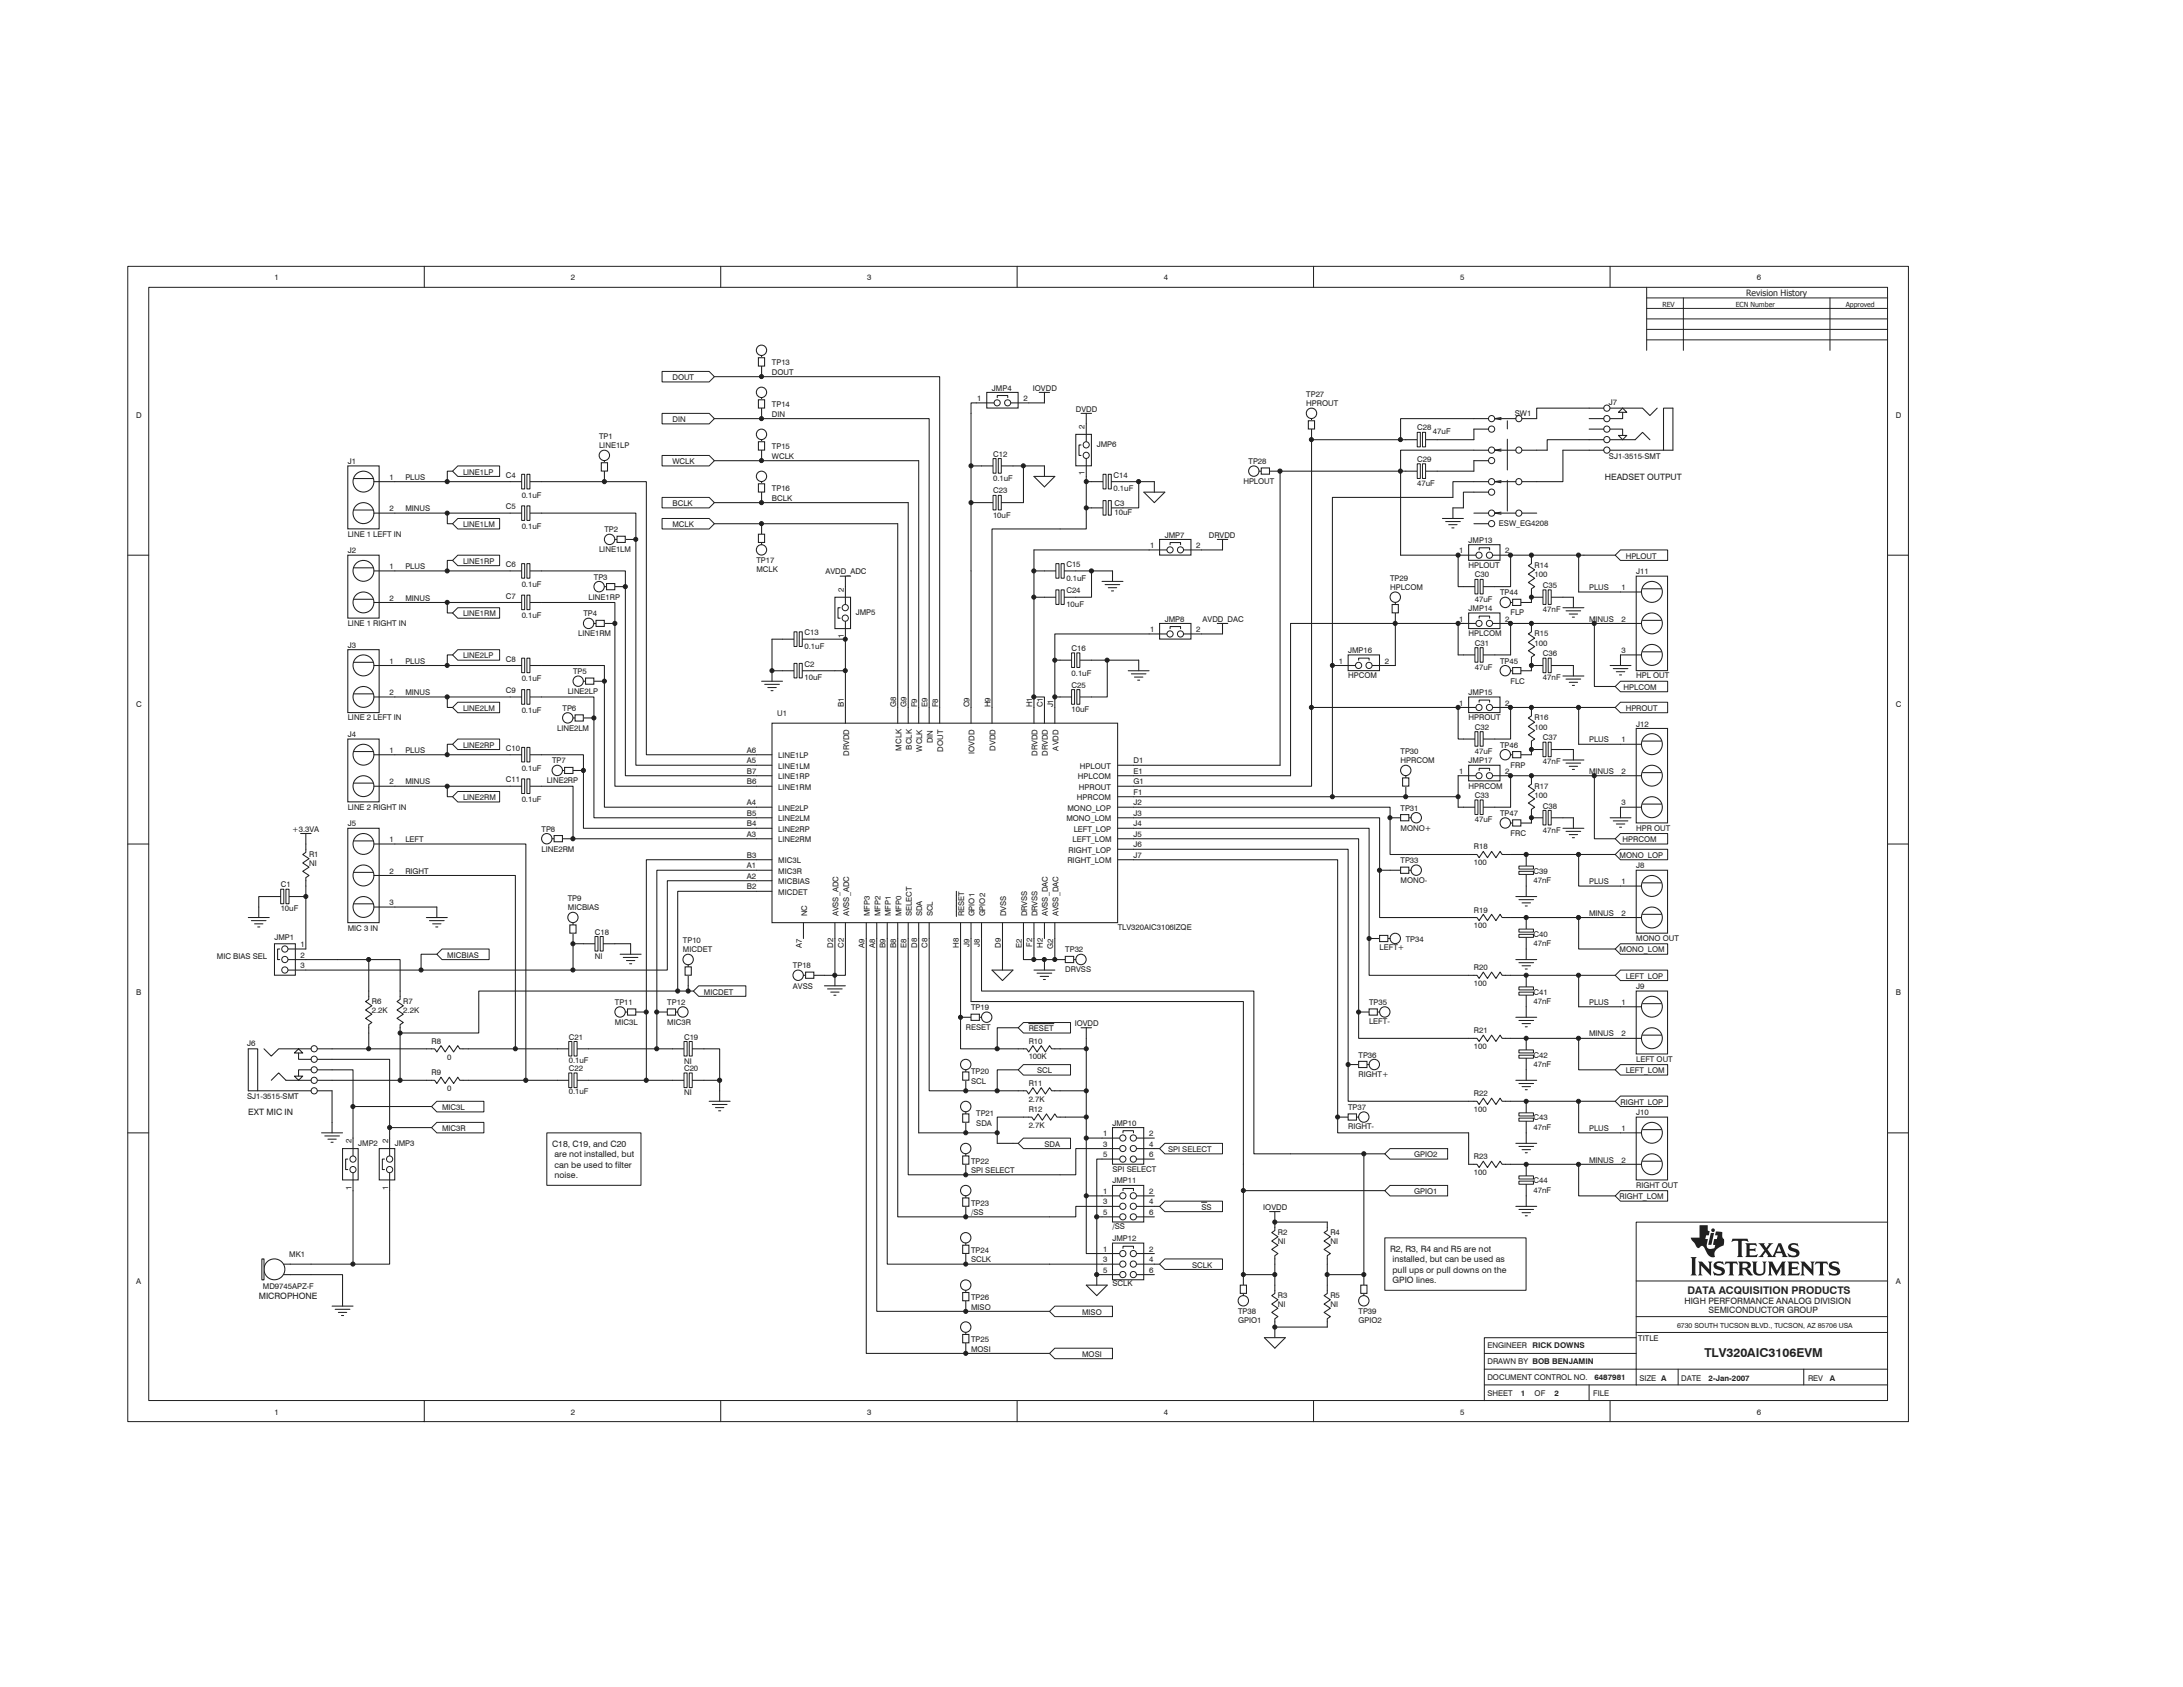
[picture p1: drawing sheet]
<svg xmlns="http://www.w3.org/2000/svg" width="279mm" height="216mm" viewBox="0 0 279 216" stroke-linecap="round" stroke-linejoin="round" font-family="sans-serif">
<defs><g id="words">
<text font-size="8.1" fill="#231f20" x="216.4" y="163.3">ti</text>
<text font-size="1.6" fill="#231f20" x="218.1" y="173.6">TLV320AIC3106EVM</text>
<text font-size="1.3" fill="#231f20" x="216" y="165.6">DATA ACQUISITION PRODUCTS</text>
<g font-size="1.1" fill="#231f20">
<text x="223.5" y="37.9">Revision History</text>
<text x="205.4" y="61.4">HEADSET OUTPUT</text>
<text x="31.8" y="142.7">EXT MIC IN</text>
<text x="70.7" y="146.7">C18, C19, and C20</text>
<text x="71" y="148.1">are not installed, but</text>
<text x="71" y="149.4">can be used to filter</text>
<text x="71" y="150.8">noise.</text>
<text x="177.9" y="160.2">R2, R3, R4 and R5 are not</text>
<text x="178.2" y="161.5">installed, but can be used as</text>
<text x="33.1" y="166.2">MICROPHONE</text>
<text x="178.2" y="162.9">pull ups or pull downs on the</text>
<text x="178.2" y="164.2">GPIO lines.</text>
<text x="215.6" y="166.9">HIGH PERFORMANCE ANALOG DIVISION</text>
<text x="218.7" y="168">SEMICONDUCTOR GROUP</text>
</g>
<g font-size="1" fill="#231f20">
<text x="35.1" y="35.9">1</text>
<text x="73.1" y="35.9">2</text>
<text x="111" y="35.9">3</text>
<text x="148.9" y="35.9">4</text>
<text x="186.9" y="35.9">5</text>
<text x="224.8" y="35.9">6</text>
<text x="98.8" y="46.8">TP13</text>
<text x="98.8" y="48">DOUT</text>
<text x="17.4" y="53.5">D</text>
<text x="86.1" y="48.6">DOUT</text>
<text x="98.8" y="52.1">TP14</text>
<text x="98.8" y="53.3">DIN</text>
<text x="125.1" y="51.3">1</text>
<text x="127" y="50">JMP4</text>
<text x="131" y="51.3">2</text>
<text x="132.2" y="50">IOVDD</text>
<text x="137.7" y="52.7">DVDD</text>
<text x="167.2" y="50.8">TP27</text>
<text x="167.2" y="52">HPROUT</text>
<text x="193.9" y="53.2">SW1</text>
<text x="205.9" y="51.9">J7</text>
<text x="242.7" y="53.5">D</text>
<text x="44.5" y="59.4">J1</text>
<text x="76.7" y="56.2">TP1</text>
<text x="76.7" y="57.4">LINE1LP</text>
<text x="86.1" y="54">DIN</text>
<text x="86.1" y="59.4">WCLK</text>
<text x="98.8" y="57.5">TP15</text>
<text x="98.8" y="58.7">WCLK</text>
<text x="127.1" y="58.5">C12</text>
<text x="138.8" y="54.9" transform="rotate(-90 138.8 54.9)">2</text>
<text x="140.4" y="57.2">JMP6</text>
<text x="159.8" y="59.4">TP28</text>
<text x="181.4" y="59.1">C29</text>
<text x="181.4" y="55.1">C28</text>
<text x="183.4" y="55.5">47uF</text>
<text x="205.9" y="58.7">SJ1-3515-SMT</text>
<text x="49.9" y="61.4">1</text>
<text x="49.9" y="65.4">2</text>
<text x="51.9" y="61.4">PLUS</text>
<text x="51.9" y="65.4">MINUS</text>
<text x="59.3" y="60.7">LINE1LP</text>
<text x="64.8" y="61.1">C4</text>
<text x="64.8" y="65.2">C5</text>
<text x="66.8" y="63.7">0.1uF</text>
<text x="86.1" y="64.8">BCLK</text>
<text x="98.8" y="62.9">TP16</text>
<text x="98.8" y="64.1">BCLK</text>
<text x="127.1" y="63.2">C23</text>
<text x="127.1" y="61.5">0.1uF</text>
<text x="138.8" y="60.8" transform="rotate(-90 138.8 60.8)">1</text>
<text x="142.5" y="61.1">C14</text>
<text x="142.5" y="62.9">0.1uF</text>
<text x="142.6" y="64.8">C3</text>
<text x="142.6" y="66">10uF</text>
<text x="159.1" y="61.9">HPLOUT</text>
<text x="181.4" y="62.2">47uF</text>
<text x="44.5" y="68.7">LINE 1 LEFT IN</text>
<text x="44.5" y="70.8">J2</text>
<text x="59.3" y="67.5">LINE1LM</text>
<text x="66.8" y="67.7">0.1uF</text>
<text x="76.7" y="70.7">LINE1LM</text>
<text x="77.4" y="68.1">TP2</text>
<text x="86.1" y="67.5">MCLK</text>
<text x="127.1" y="66.2">10uF</text>
<text x="147.2" y="70.1">1</text>
<text x="149.1" y="68.8">JMP7</text>
<text x="153.1" y="70.1">2</text>
<text x="154.7" y="68.8">DRVDD</text>
<text x="186.8" y="70.8">1</text>
<text x="188" y="69.5">JMP13</text>
<text x="191.9" y="67.3">ESW_EG4208</text>
<text x="192.7" y="70.8">2</text>
<text x="208.1" y="71.5">HPLOUT</text>
<text x="49.9" y="72.8">1</text>
<text x="49.9" y="76.9">2</text>
<text x="51.9" y="72.8">PLUS</text>
<text x="51.9" y="76.9">MINUS</text>
<text x="59.3" y="72.2">LINE1RP</text>
<text x="64.8" y="72.6">C6</text>
<text x="64.8" y="76.6">C7</text>
<text x="66.8" y="75.1">0.1uF</text>
<text x="75.3" y="76.7">LINE1RP</text>
<text x="76" y="74.2">TP3</text>
<text x="96.8" y="72">TP17</text>
<text x="96.8" y="73.2">MCLK</text>
<text x="105.7" y="73.5">AVDD_ADC</text>
<text x="108" y="75.8" transform="rotate(-90 108 75.8)">2</text>
<text x="136.5" y="72.6">C15</text>
<text x="136.5" y="74.3">0.1uF</text>
<text x="136.5" y="75.9">C24</text>
<text x="136.5" y="77.7">10uF</text>
<text x="177.9" y="74.3">TP29</text>
<text x="177.9" y="75.5">HPLCOM</text>
<text x="188" y="72.7">HPLOUT</text>
<text x="188.8" y="73.9">C30</text>
<text x="188.8" y="77">47uF</text>
<text x="192" y="76.2">TP44</text>
<text x="196.4" y="72.7">R14</text>
<text x="196.4" y="73.9">100</text>
<text x="197.5" y="75.3">C35</text>
<text x="203.4" y="75.5">PLUS</text>
<text x="207.5" y="75.5">1</text>
<text x="209.4" y="73.5">J11</text>
<text x="44.5" y="80.1">LINE 1 RIGHT IN</text>
<text x="44.5" y="82.9">J3</text>
<text x="59.3" y="78.9">LINE1RM</text>
<text x="66.8" y="79.1">0.1uF</text>
<text x="74" y="81.4">LINE1RM</text>
<text x="74.7" y="78.9">TP4</text>
<text x="103" y="81.3">C13</text>
<text x="103" y="83.1">0.1uF</text>
<text x="108" y="81.7" transform="rotate(-90 108 81.7)">1</text>
<text x="109.5" y="78.8">JMP5</text>
<text x="137.2" y="83.3">C16</text>
<text x="147.2" y="80.9">1</text>
<text x="149.1" y="79.6">JMP8</text>
<text x="153.1" y="80.9">2</text>
<text x="153.9" y="79.6">AVDD_DAC</text>
<text x="172.5" y="83.6">JMP16</text>
<text x="186.8" y="79.6">1</text>
<text x="188" y="78.2">JMP14</text>
<text x="188" y="81.4">HPLCOM</text>
<text x="188.8" y="82.6">C31</text>
<text x="192.7" y="79.6">2</text>
<text x="193.3" y="78.8">FLP</text>
<text x="196.4" y="81.4">R15</text>
<text x="196.4" y="82.6">100</text>
<text x="197.5" y="78.3">47nF</text>
<text x="197.5" y="84">C36</text>
<text x="203.4" y="79.6">MINUS</text>
<text x="207.5" y="79.6">2</text>
<text x="207.5" y="83.6">3</text>
<text x="49.9" y="84.9">1</text>
<text x="49.9" y="89">2</text>
<text x="51.9" y="84.9">PLUS</text>
<text x="51.9" y="89">MINUS</text>
<text x="59.3" y="84.3">LINE2LP</text>
<text x="64.8" y="84.7">C8</text>
<text x="64.8" y="88.7">C9</text>
<text x="66.8" y="87.2">0.1uF</text>
<text x="72.7" y="88.8">LINE2LP</text>
<text x="73.3" y="86.3">TP5</text>
<text x="103" y="85.3">C2</text>
<text x="103" y="87.1">10uF</text>
<text x="137.2" y="86.5">0.1uF</text>
<text x="137.2" y="88">C25</text>
<text x="171.3" y="84.9">1</text>
<text x="172.5" y="86.8">HPCOM</text>
<text x="177.2" y="84.9">2</text>
<text x="188" y="89">JMP15</text>
<text x="188.8" y="85.7">47uF</text>
<text x="192" y="84.9">TP45</text>
<text x="193.3" y="87.5">FLC</text>
<text x="197.5" y="87.1">47nF</text>
<text x="207.8" y="88.3">HPLCOM</text>
<text x="209.4" y="86.8">HPL OUT</text>
<text x="17.4" y="90.4">C</text>
<text x="44.5" y="92.2">LINE 2 LEFT IN</text>
<text x="44.5" y="94.3">J4</text>
<text x="59.3" y="91">LINE2LM</text>
<text x="59.3" y="95.7">LINE2RP</text>
<text x="66.8" y="91.2">0.1uF</text>
<text x="71.3" y="93.5">LINE2LM</text>
<text x="72" y="91">TP6</text>
<text x="99.5" y="91.7">U1</text>
<text x="108" y="90.5" transform="rotate(-90 108 90.5)">B1</text>
<text x="114.7" y="90.5" transform="rotate(-90 114.7 90.5)">G8</text>
<text x="116" y="90.5" transform="rotate(-90 116 90.5)">G9</text>
<text x="116.7" y="95.9" transform="rotate(-90 116.7 95.9)">BCLK</text>
<text x="117.4" y="90.5" transform="rotate(-90 117.4 90.5)">F9</text>
<text x="118.7" y="90.5" transform="rotate(-90 118.7 90.5)">E9</text>
<text x="119.4" y="95.1" transform="rotate(-90 119.4 95.1)">DIN</text>
<text x="120.1" y="90.5" transform="rotate(-90 120.1 90.5)">F8</text>
<text x="124.1" y="90.5" transform="rotate(-90 124.1 90.5)">C9</text>
<text x="126.8" y="90.5" transform="rotate(-90 126.8 90.5)">H9</text>
<text x="132.1" y="90.5" transform="rotate(-90 132.1 90.5)">H1</text>
<text x="133.5" y="90.5" transform="rotate(-90 133.5 90.5)">C1</text>
<text x="134.8" y="90.5" transform="rotate(-90 134.8 90.5)">J1</text>
<text x="137.2" y="91.1">10uF</text>
<text x="186.8" y="90.3">1</text>
<text x="188" y="92.2">HPROUT</text>
<text x="188.8" y="93.4">C32</text>
<text x="192" y="95.7">TP46</text>
<text x="192.7" y="90.3">2</text>
<text x="196.4" y="92.2">R16</text>
<text x="196.4" y="93.4">100</text>
<text x="197.5" y="94.7">C37</text>
<text x="203.4" y="95">PLUS</text>
<text x="207.5" y="95">1</text>
<text x="208.1" y="91">HPROUT</text>
<text x="209.4" y="93">J12</text>
<text x="242.7" y="90.4">C</text>
<text x="49.9" y="96.3">1</text>
<text x="49.9" y="100.4">2</text>
<text x="51.9" y="96.3">PLUS</text>
<text x="51.9" y="100.4">MINUS</text>
<text x="64.8" y="96.1">C10</text>
<text x="64.8" y="100.1">C11</text>
<text x="66.8" y="98.6">0.1uF</text>
<text x="70" y="100.3">LINE2RP</text>
<text x="70.7" y="97.7">TP7</text>
<text x="95.6" y="96.3">A6</text>
<text x="95.6" y="97.7">A5</text>
<text x="95.6" y="99">B7</text>
<text x="95.6" y="100.4">B6</text>
<text x="99.6" y="97">LINE1LP</text>
<text x="99.6" y="98.4">LINE1LM</text>
<text x="99.6" y="99.7">LINE1RP</text>
<text x="99.6" y="101.1">LINE1RM</text>
<text x="108.7" y="96.7" transform="rotate(-90 108.7 96.7)">DRVDD</text>
<text x="115.4" y="96" transform="rotate(-90 115.4 96)">MCLK</text>
<text x="118" y="96.2" transform="rotate(-90 118 96.2)">WCLK</text>
<text x="120.7" y="96.2" transform="rotate(-90 120.7 96.2)">DOUT</text>
<text x="124.7" y="96.5" transform="rotate(-90 124.7 96.5)">IOVDD</text>
<text x="127.4" y="96" transform="rotate(-90 127.4 96)">DVDD</text>
<text x="132.8" y="96.7" transform="rotate(-90 132.8 96.7)">DRVDD</text>
<text x="134.1" y="96.7" transform="rotate(-90 134.1 96.7)">DRVDD</text>
<text x="135.5" y="96" transform="rotate(-90 135.5 96)">AVDD</text>
<text x="138" y="99.7">HPLCOM</text>
<text x="138.1" y="101.1">HPROUT</text>
<text x="138.2" y="98.4">HPLOUT</text>
<text x="145.1" y="101.7">F1</text>
<text x="145.1" y="97.7">D1</text>
<text x="145.1" y="100.4">G1</text>
<text x="145.1" y="99">E1</text>
<text x="179.3" y="96.5">TP30</text>
<text x="179.3" y="97.7">HPRCOM</text>
<text x="186.8" y="99">1</text>
<text x="188" y="97.7">JMP17</text>
<text x="188" y="100.9">HPRCOM</text>
<text x="188.8" y="96.5">47uF</text>
<text x="192.7" y="99">2</text>
<text x="193.3" y="98.2">FRP</text>
<text x="196.4" y="100.9">R17</text>
<text x="197.5" y="97.8">47nF</text>
<text x="203.4" y="99">MINUS</text>
<text x="207.5" y="99">2</text>
<text x="37.4" y="106.4">+3.3VA</text>
<text x="44.5" y="103.6">LINE 2 RIGHT IN</text>
<text x="44.5" y="105.8">J5</text>
<text x="49.9" y="107.8">1</text>
<text x="51.9" y="107.8">LEFT</text>
<text x="59.3" y="102.4">LINE2RM</text>
<text x="66.8" y="102.7">0.1uF</text>
<text x="69.3" y="106.4">TP8</text>
<text x="95.6" y="103.1">A4</text>
<text x="95.6" y="104.4">B5</text>
<text x="95.6" y="105.8">B4</text>
<text x="95.6" y="107.1">A3</text>
<text x="99.6" y="103.7">LINE2LP</text>
<text x="99.6" y="105.1">LINE2LM</text>
<text x="99.6" y="106.4">LINE2RP</text>
<text x="99.6" y="107.8">LINE2RM</text>
<text x="136.5" y="105.1">MONO_LOM</text>
<text x="136.6" y="103.7">MONO_LOP</text>
<text x="137.3" y="107.8">LEFT_LOM</text>
<text x="137.4" y="106.4">LEFT_LOP</text>
<text x="137.8" y="102.4">HPRCOM</text>
<text x="145.1" y="104.4">J3</text>
<text x="145.1" y="107.1">J5</text>
<text x="145.1" y="103.1">J2</text>
<text x="145.1" y="105.8">J4</text>
<text x="179.3" y="103.7">TP31</text>
<text x="179.3" y="106.3">MONO+</text>
<text x="188.8" y="102.1">C33</text>
<text x="188.8" y="105.2">47uF</text>
<text x="192" y="104.4">TP47</text>
<text x="193.3" y="107">FRC</text>
<text x="196.4" y="102.1">100</text>
<text x="197.5" y="103.5">C38</text>
<text x="197.5" y="106.6">47nF</text>
<text x="207.5" y="103.1">3</text>
<text x="207.7" y="107.8">HPRCOM</text>
<text x="209.4" y="106.3">HPR OUT</text>
<text x="35.9" y="113.6">C1</text>
<text x="39.6" y="109.7">R1</text>
<text x="39.6" y="110.9">NI</text>
<text x="49.9" y="111.8">2</text>
<text x="51.9" y="111.8">RIGHT</text>
<text x="69.3" y="109">LINE2RM</text>
<text x="95.6" y="109.8">B3</text>
<text x="95.6" y="111.1">A1</text>
<text x="95.6" y="112.5">A2</text>
<text x="95.6" y="113.8">B2</text>
<text x="99.6" y="110.5">MIC3L</text>
<text x="99.6" y="111.8">MIC3R</text>
<text x="99.6" y="113.2">MICBIAS</text>
<text x="136.6" y="110.5">RIGHT_LOM</text>
<text x="136.8" y="109.1">RIGHT_LOP</text>
<text x="145.1" y="109.8">J7</text>
<text x="145.1" y="108.5">J6</text>
<text x="179.3" y="110.5">TP33</text>
<text x="179.3" y="113">MONO-</text>
<text x="188.6" y="108.7">R18</text>
<text x="188.6" y="110.7">100</text>
<text x="196.3" y="111.8">C39</text>
<text x="196.3" y="113">47nF</text>
<text x="203.4" y="113.2">PLUS</text>
<text x="207.3" y="109.8">MONO_LOP</text>
<text x="207.5" y="113.2">1</text>
<text x="209.4" y="111.1">J8</text>
<text x="35.9" y="116.6">10uF</text>
<text x="44.5" y="119.2">MIC 3 IN</text>
<text x="49.9" y="115.8">3</text>
<text x="72.7" y="115.3">TP9</text>
<text x="72.7" y="116.5">MICBIAS</text>
<text x="76.1" y="119.6">C18</text>
<text x="99.6" y="114.5">MICDET</text>
<text x="103.3" y="117.3" transform="rotate(-90 103.3 117.3)">NC</text>
<text x="107.3" y="117.3" transform="rotate(-90 107.3 117.3)">AVSS_ADC</text>
<text x="108.7" y="117.3" transform="rotate(-90 108.7 117.3)">AVSS_ADC</text>
<text x="111.3" y="117.3" transform="rotate(-90 111.3 117.3)">MFP3</text>
<text x="112.7" y="117.3" transform="rotate(-90 112.7 117.3)">MFP2</text>
<text x="114" y="117.3" transform="rotate(-90 114 117.3)">MFP1</text>
<text x="115.4" y="117.3" transform="rotate(-90 115.4 117.3)">MFP0</text>
<text x="116.7" y="117.3" transform="rotate(-90 116.7 117.3)">SELECT</text>
<text x="118" y="117.3" transform="rotate(-90 118 117.3)">SDA</text>
<text x="119.4" y="117.3" transform="rotate(-90 119.4 117.3)">SCL</text>
<text x="123.4" y="117.3" transform="rotate(-90 123.4 117.3)">RESET</text>
<text x="124.7" y="117.3" transform="rotate(-90 124.7 117.3)">GPIO1</text>
<text x="126.1" y="117.3" transform="rotate(-90 126.1 117.3)">GPIO2</text>
<text x="128.8" y="117.3" transform="rotate(-90 128.8 117.3)">DVSS</text>
<text x="131.5" y="117.3" transform="rotate(-90 131.5 117.3)">DRVSS</text>
<text x="132.8" y="117.3" transform="rotate(-90 132.8 117.3)">DRVSS</text>
<text x="134.1" y="117.3" transform="rotate(-90 134.1 117.3)">AVSS_DAC</text>
<text x="135.5" y="117.3" transform="rotate(-90 135.5 117.3)">AVSS_DAC</text>
<text x="143.1" y="119.1">TLV320AIC3106IZQE</text>
<text x="188.6" y="116.8">R19</text>
<text x="188.6" y="118.8">100</text>
<text x="196.3" y="119.9">C40</text>
<text x="203.4" y="117.2">MINUS</text>
<text x="207.5" y="117.2">2</text>
<text x="27.7" y="122.7">MIC BIAS SEL</text>
<text x="35.1" y="120.3">JMP1</text>
<text x="38.5" y="121.2">1</text>
<text x="38.5" y="122.6">2</text>
<text x="38.5" y="123.9">3</text>
<text x="57.2" y="122.6">MICBIAS</text>
<text x="76.1" y="122.7">NI</text>
<text x="87.4" y="120.7">TP10</text>
<text x="87.4" y="121.9">MICDET</text>
<text x="101.5" y="123.9">TP18</text>
<text x="102.6" y="121.3" transform="rotate(-90 102.6 121.3)">A7</text>
<text x="106.7" y="121.3" transform="rotate(-90 106.7 121.3)">D2</text>
<text x="108" y="121.3" transform="rotate(-90 108 121.3)">C2</text>
<text x="110.7" y="121.3" transform="rotate(-90 110.7 121.3)">A9</text>
<text x="112" y="121.3" transform="rotate(-90 112 121.3)">A8</text>
<text x="113.3" y="121.3" transform="rotate(-90 113.3 121.3)">B9</text>
<text x="114.7" y="121.3" transform="rotate(-90 114.7 121.3)">B8</text>
<text x="116" y="121.3" transform="rotate(-90 116 121.3)">E8</text>
<text x="117.4" y="121.3" transform="rotate(-90 117.4 121.3)">D8</text>
<text x="118.7" y="121.3" transform="rotate(-90 118.7 121.3)">C8</text>
<text x="122.7" y="121.3" transform="rotate(-90 122.7 121.3)">H8</text>
<text x="124.1" y="121.2" transform="rotate(-90 124.1 121.2)">J9</text>
<text x="125.4" y="121.2" transform="rotate(-90 125.4 121.2)">J8</text>
<text x="128.1" y="121.3" transform="rotate(-90 128.1 121.3)">D9</text>
<text x="130.8" y="121.3" transform="rotate(-90 130.8 121.3)">E2</text>
<text x="132.1" y="121.2" transform="rotate(-90 132.1 121.2)">F2</text>
<text x="133.5" y="121.3" transform="rotate(-90 133.5 121.3)">H2</text>
<text x="134.8" y="121.5" transform="rotate(-90 134.8 121.5)">G2</text>
<text x="136.3" y="121.9">TP32</text>
<text x="136.3" y="124.5">DRVSS</text>
<text x="176.6" y="121.6">LEFT+</text>
<text x="179.9" y="120.6">TP34</text>
<text x="188.6" y="124.2">R20</text>
<text x="196.3" y="121.1">47nF</text>
<text x="207.3" y="121.9">MONO_LOM</text>
<text x="208.1" y="125.2">LEFT_LOP</text>
<text x="209.4" y="120.4">MONO OUT</text>
<text x="17.4" y="127.4">B</text>
<text x="47.6" y="128.5">R6</text>
<text x="47.6" y="129.7">2.2K</text>
<text x="51.6" y="128.5">R7</text>
<text x="51.6" y="129.7">2.2K</text>
<text x="78.7" y="128.6">TP11</text>
<text x="78.7" y="131.2">MIC3L</text>
<text x="85.4" y="128.6">TP12</text>
<text x="85.4" y="131.2">MIC3R</text>
<text x="90.1" y="127.3">MICDET</text>
<text x="101.5" y="126.6">AVSS</text>
<text x="123.6" y="131.8">RESET</text>
<text x="124.3" y="129.3">TP19</text>
<text x="131.7" y="132">RESET</text>
<text x="137.5" y="131.3">IOVDD</text>
<text x="175.2" y="128.6">TP35</text>
<text x="175.2" y="131">LEFT-</text>
<text x="188.6" y="126.2">100</text>
<text x="196.3" y="127.3">C41</text>
<text x="196.3" y="128.5">47nF</text>
<text x="203.4" y="128.6">PLUS</text>
<text x="207.5" y="128.6">1</text>
<text x="209.4" y="126.6">J9</text>
<text x="242.7" y="127.4">B</text>
<text x="31.6" y="133.9">J6</text>
<text x="55.2" y="133.6">R8</text>
<text x="55.2" y="137.6">R9</text>
<text x="57.2" y="135.6">0</text>
<text x="72.8" y="133.1">C21</text>
<text x="72.8" y="136">0.1uF</text>
<text x="72.8" y="137.1">C22</text>
<text x="87.5" y="137.1">C20</text>
<text x="87.5" y="133.1">C19</text>
<text x="87.5" y="136.1">NI</text>
<text x="124.3" y="137.5">TP20</text>
<text x="131.7" y="133.6">R10</text>
<text x="131.7" y="135.5">100K</text>
<text x="132.7" y="137.4">SCL</text>
<text x="173.9" y="135.3">TP36</text>
<text x="173.9" y="137.9">RIGHT+</text>
<text x="188.6" y="132.2">R21</text>
<text x="188.6" y="134.3">100</text>
<text x="196.3" y="135.3">C42</text>
<text x="196.3" y="136.5">47nF</text>
<text x="203.4" y="132.6">MINUS</text>
<text x="207.5" y="132.6">2</text>
<text x="208.1" y="137.4">LEFT_LOM</text>
<text x="209.4" y="135.9">LEFT OUT</text>
<text x="31.6" y="140.7">SJ1-3515-SMT</text>
<text x="56.6" y="142.1">MIC3L</text>
<text x="57.2" y="139.6">0</text>
<text x="72.8" y="140">0.1uF</text>
<text x="87.5" y="140.2">NI</text>
<text x="124.3" y="138.7">SCL</text>
<text x="124.9" y="142.9">TP21</text>
<text x="131.7" y="139">R11</text>
<text x="131.7" y="141">2.7K</text>
<text x="131.7" y="142.3">R12</text>
<text x="172.5" y="142.1">TP37</text>
<text x="188.6" y="140.3">R22</text>
<text x="188.6" y="142.3">100</text>
<text x="196.3" y="143.4">C43</text>
<text x="207.4" y="141.4">RIGHT_LOP</text>
<text x="209.4" y="142.7">J10</text>
<text x="45" y="146.3" transform="rotate(-90 45 146.3)">2</text>
<text x="45.9" y="146.6">JMP2</text>
<text x="49.7" y="146.3" transform="rotate(-90 49.7 146.3)">2</text>
<text x="50.5" y="146.6">JMP3</text>
<text x="56.6" y="144.8">MIC3R</text>
<text x="124.3" y="148.9">TP22</text>
<text x="124.9" y="144.1">SDA</text>
<text x="131.7" y="144.3">2.7K</text>
<text x="133.7" y="146.8">SDA</text>
<text x="141.2" y="145.4">1</text>
<text x="141.2" y="146.8">3</text>
<text x="141.2" y="148.1">5</text>
<text x="142.4" y="144.1">JMP10</text>
<text x="142.4" y="150">SPI SELECT</text>
<text x="147.1" y="145.4">2</text>
<text x="147.1" y="146.8">4</text>
<text x="147.1" y="148.1">6</text>
<text x="149.5" y="147.4">SPI SELECT</text>
<text x="172.5" y="144.5">RIGHT-</text>
<text x="181" y="148.1">GPIO2</text>
<text x="188.6" y="148.4">R23</text>
<text x="196.3" y="144.6">47nF</text>
<text x="203.4" y="144.8">PLUS</text>
<text x="203.4" y="148.8">MINUS</text>
<text x="207.5" y="144.8">1</text>
<text x="207.5" y="148.8">2</text>
<text x="45" y="152.2" transform="rotate(-90 45 152.2)">1</text>
<text x="49.7" y="152.2" transform="rotate(-90 49.7 152.2)">1</text>
<text x="124.3" y="150.1">SPI SELECT</text>
<text x="124.3" y="154.3">TP23</text>
<text x="124.3" y="155.5">/SS</text>
<text x="141.2" y="152.8">1</text>
<text x="141.2" y="154.1">3</text>
<text x="141.2" y="155.5">5</text>
<text x="142.4" y="151.5">JMP11</text>
<text x="147.1" y="152.8">2</text>
<text x="147.1" y="154.1">4</text>
<text x="147.1" y="155.5">6</text>
<text x="153.8" y="154.8">SS</text>
<text x="161.7" y="154.8">IOVDD</text>
<text x="181" y="152.8">GPIO1</text>
<text x="188.6" y="150.4">100</text>
<text x="196.3" y="151.5">C44</text>
<text x="196.3" y="152.7">47nF</text>
<text x="207.3" y="153.5">RIGHT_LOM</text>
<text x="209.4" y="152">RIGHT OUT</text>
<text x="37" y="160.9">MK1</text>
<text x="124.3" y="160.3">TP24</text>
<text x="124.3" y="161.5">SCLK</text>
<text x="141.2" y="160.2">1</text>
<text x="141.2" y="161.5">3</text>
<text x="142.4" y="157.2">/SS</text>
<text x="142.4" y="158.9">JMP12</text>
<text x="147.1" y="160.2">2</text>
<text x="147.1" y="161.5">4</text>
<text x="163.6" y="158.1">R2</text>
<text x="163.6" y="159.3">NI</text>
<text x="170.3" y="158.1">R4</text>
<text x="170.3" y="159.3">NI</text>
<text x="17.4" y="164.4">A</text>
<text x="33.7" y="164.9">MD9745APZ-F</text>
<text x="124.3" y="166.4">TP26</text>
<text x="124.3" y="167.6">MISO</text>
<text x="141.2" y="162.9">5</text>
<text x="142.4" y="164.6">SCLK</text>
<text x="147.1" y="162.9">6</text>
<text x="152.6" y="162.2">SCLK</text>
<text x="163.6" y="166.1">R3</text>
<text x="163.6" y="167.3">NI</text>
<text x="170.3" y="166.1">R5</text>
<text x="170.3" y="167.3">NI</text>
<text x="242.7" y="164.4">A</text>
<text x="124.3" y="171.8">TP25</text>
<text x="124.3" y="173">MOSI</text>
<text x="138.5" y="173.7">MOSI</text>
<text x="138.5" y="168.3">MISO</text>
<text x="158.5" y="168.1">TP38</text>
<text x="158.5" y="169.3">GPIO1</text>
<text x="173.9" y="168.1">TP39</text>
<text x="173.9" y="169.3">GPIO2</text>
<text x="190.4" y="172.6">ENGINEER RICK DOWNS</text>
<text x="209.7" y="171.6">TITLE</text>
<text x="190.4" y="174.6">DRAWN BY BOB BENJAMIN</text>
<text x="190.4" y="176.6">DOCUMENT CONTROL NO.</text>
<text x="190.4" y="178.6">SHEET</text>
<text x="194.7" y="178.6">1</text>
<text x="196.4" y="178.6">OF</text>
<text x="199" y="178.6">2</text>
<text x="203.9" y="178.6">FILE</text>
<text x="204.1" y="176.6">6487981</text>
<text x="209.8" y="176.7">SIZE A</text>
<text x="215.2" y="176.7">DATE</text>
<text x="218.7" y="176.7">2-Jan-2007</text>
<text x="231.4" y="176.7">REV</text>
<text x="234.2" y="176.7">A</text>
<text x="35.1" y="181">1</text>
<text x="73.1" y="181">2</text>
<text x="111" y="181">3</text>
<text x="148.9" y="181">4</text>
<text x="186.9" y="181">5</text>
<text x="224.8" y="181">6</text>
</g>
<g font-size=".9" fill="#231f20">
<text x="212.8" y="39.3">REV</text>
<text x="222.2" y="39.3">ECN Number</text>
<text x="236.2" y="39.3">Approved</text>
<text x="214.6" y="169.9">6730 SOUTH TUCSON BLVD., TUCSON, AZ 85706 USA</text>
</g>
</g></defs>
<g fill="none" stroke="#231f20" stroke-width=".13">
<path d="M16.4 34.1h227.9v147.8h-227.9zM19 36.8h222.6v142.4h-222.6zM54.3 34.1v2.7M92.2 34.1v2.7M130.2 34.1v2.7M168.1 34.1v2.7M206.1 34.1v2.7M210.8 36.8v8M210.8 38.1h30.8M210.8 39.5h30.8M215.5 38.1v6.7M234.2 38.1v6.7"/>
<path d="M138.4 52.9h1.3M139 52.9v1.3M210.8 40.8h30.8M210.8 42.2h30.8M210.8 43.5h30.8M16.4 71.1h2.6M241.6 71.1h2.7M100.1 85.8h1.7M102.6 85.8h1.6M16.4 108h2.6M241.6 108h2.7M105.5 126.2h2.7"/>
<path d="M105.9 126.6h1.9M106.3 127h1.1M106.7 127.4h.3M106.9 120.1v6.1M16.4 145h2.6M241.6 156.4h-32.2v20.8M241.6 145h2.7M54.3 179.3v2.7M92.2 179.3v2.7M130.2 179.3v2.7M168.1 179.3v2.7M190 175.2v4.1"/>
<path d="M190 175.2h51.6M190 177.2h51.6M203.4 177.2v2.1M206.1 179.3v2.7M209.4 171.2h-19.4v4M209.4 168.5h32.2M209.4 170.5h32.2M209.4 163.9h32.2M214.8 175.2v2M230.9 175.2v2"/>
</g>
<path d="M101.6 84.9h.4v1.9h-.4z" fill="#fff"/>
<path d="M101.6 84.9h.4v1.9h-.4z" fill="none" stroke="#231f20" stroke-width=".13"/>
<path d="M102.3 84.9h.4v1.9h-.4z" fill="#fff"/>
<g fill="none" stroke="#231f20" stroke-width=".13">
<path d="M102.3 84.9h.4v1.9h-.4zM33 139.6v-5.4h-1.2v5.4h8M33.8 134.2l.9 1 1-1h4.1M34.7 138.3l1-1 .9 1h3.2M37.7 137.7h1l-.5 .6zM38.2 134.2l.5 .6h-1zM38.2 134.8v.8h1.6M39.8 136.9h-1.6v.8M40.6 139.6h1.9M40.6 134.2h1.9M40.6 135.6h1.9M40.6 136.9h1.9"/>
<path d="M40.6 138.3h1.9M47.2 126.8v1.1l-.4 .3 .8 .5-.8 .6 .8 .5-.8 .5 .8 .6-.4 .2v1.1M71.3 134.2h1.6M73.7 134.2h1.6M130.3 139.6h1.1l.3 .4 .5-.8 .5 .8 .6-.8 .5 .8 .5-.8 .3 .4h1.1"/>
<circle cx="40.2" cy="135.6" r=".4"/>
<circle cx="40.2" cy="139.6" r=".4"/>
<circle cx="40.2" cy="138.3" r=".4"/>
<circle cx="40.2" cy="134.2" r=".4"/>
<circle cx="40.2" cy="136.9" r=".4"/>
</g>
<path d="M72.8 133.3h.4v1.9h-.4z" fill="#fff"/>
<path d="M72.8 133.3h.4v1.9h-.4z" fill="none" stroke="#231f20" stroke-width=".13"/>
<path d="M73.5 133.3h.4v1.9h-.4z" fill="#fff"/>
<path d="M34.5 114.7h1.6M36.9 114.7h1.6M73.5 133.3h.4v1.9h-.4z" fill="none" stroke="#231f20" stroke-width=".13"/>
<path d="M35.9 113.8h.4v1.9h-.4z" fill="#fff"/>
<path d="M35.9 113.8h.4v1.9h-.4z" fill="none" stroke="#231f20" stroke-width=".13"/>
<path d="M36.6 113.8h.4v1.9h-.4z" fill="#fff"/>
<path d="M36.6 113.8h.4v1.9h-.4zM39.1 108v1.1l-.4 .3 .9 .5-.9 .5 .9 .6-.9 .5 .9 .5-.5 .3v1.1M36.5 121.5h2.6" fill="none" stroke="#231f20" stroke-width=".13"/>
<circle cx="36.5" cy="121.5" r=".4" fill="#fff"/>
<g fill="none" stroke="#231f20" stroke-width=".13">
<path d="M35.1 120.8h2.7v4h-2.7zM35.8 121.5h-.3v1.3h.3M36.5 122.8h2.6"/>
<circle cx="36.5" cy="121.5" r=".4"/>
</g>
<circle cx="36.5" cy="122.8" r=".4" fill="#fff"/>
<g fill="none" stroke="#231f20" stroke-width=".13">
<path d="M36.5 124.1h2.6"/>
<circle cx="36.5" cy="122.8" r=".4"/>
</g>
<circle cx="36.5" cy="124.1" r=".4" fill="#fff"/>
<g fill="none" stroke="#231f20" stroke-width=".13">
<path d="M117.6 59v31.5M114.9 67v23.5M116.2 64.3v26.2M31.8 117.4h2.7M32.2 117.8h1.8M32.6 118.2h1.1M33 118.6h.3M34.5 114.7h-1.4v2.7M38.5 114.7h.6M38.5 106.7h1.3M39.1 106.7v1.3M39.1 113.4v8.1"/>
<path d="M39.1 122.8h4.1M102.8 124.8h2.7M41.2 145h2.6M41.6 145.4h1.8M42 145.8h1M42.4 146.2h.2M42.5 143.6v1.4"/>
<circle cx="36.5" cy="124.1" r=".4"/>
<circle cx="102.2" cy="124.8" r=".67"/>
</g>
<path d="M103.1 124.4h1.1v.8h-1.1z" fill="#fff"/>
<g fill="none" stroke="#231f20" stroke-width=".13">
<path d="M73.3 118.1v2.7M103.1 124.4h1.1v.8h-1.1z"/>
<circle cx="73.3" cy="117.4" r=".66"/>
</g>
<path d="M72.9 118.4h.8v1h-.8z" fill="#fff"/>
<path d="M139.7 65h1.6M142.1 65h1.6M72.9 118.4h.8v1h-.8z" fill="none" stroke="#231f20" stroke-width=".13"/>
<path d="M141.2 64.1h.4v1.8h-.4z" fill="#fff"/>
<path d="M141.2 64.1h.4v1.8h-.4z" fill="none" stroke="#231f20" stroke-width=".13"/>
<path d="M141.9 64.1h.3v1.8h-.3z" fill="#fff"/>
<path d="M141.8 64.1h.4v1.8h-.4zM146.4 63h2.7l-1.4 1.3zM147.7 61.6v1.4M132.3 124.1h2.7M132.7 124.5h1.9M133.1 125h1.1M133.5 125.4h.3M133.7 122.8v1.3" fill="none" stroke="#231f20" stroke-width=".13"/>
<path d="M84.7 47.5h6.1l.6 .7-.6 .7h-6.1z" fill-rule="evenodd" fill="#fff"/>
<path d="M84.7 47.5h6.1l.6 .7-.6 .7h-6.1z" fill="none" stroke="#231f20" stroke-width=".13"/>
<path d="M84.7 52.9h6.1l.6 .7-.6 .6h-6.1z" fill-rule="evenodd" fill="#fff"/>
<path d="M84.7 52.9h6.1l.6 .7-.6 .6h-6.1z" fill="none" stroke="#231f20" stroke-width=".13"/>
<path d="M84.7 58.3h6.1l.6 .7-.6 .6h-6.1z" fill-rule="evenodd" fill="#fff"/>
<path d="M84.7 58.3h6.1l.6 .7-.6 .6h-6.1z" fill="none" stroke="#231f20" stroke-width=".13"/>
<path d="M84.7 63.7h6.1l.6 .6-.6 .7h-6.1z" fill-rule="evenodd" fill="#fff"/>
<path d="M84.7 63.7h6.1l.6 .6-.6 .7h-6.1z" fill="none" stroke="#231f20" stroke-width=".13"/>
<path d="M84.7 66.4h6.1l.6 .6-.6 .7h-6.1z" fill-rule="evenodd" fill="#fff"/>
<path d="M91.4 48.2h28.9v42.3M91.4 53.6h27.5v36.9M91.4 59h26.2M84.7 66.4h6.1l.6 .6-.6 .7h-6.1zM91.4 64.3h24.8M91.4 67h23.5" fill="none" stroke="#231f20" stroke-width=".13"/>
<path d="M149.1 161.1h7.4v1.4h-7.4l-.7-.7z" fill-rule="evenodd" fill="#fff"/>
<path d="M149.1 161.1h7.4v1.4h-7.4l-.7-.7z" fill="none" stroke="#231f20" stroke-width=".13"/>
<path d="M149.1 153.7h7.4v1.4h-7.4l-.7-.7z" fill-rule="evenodd" fill="#fff"/>
<path d="M149.1 153.7h7.4v1.4h-7.4l-.7-.7zM153.8 153.9h.7" fill="none" stroke="#231f20" stroke-width=".13"/>
<path d="M134.3 173.2l.7-.7h7.4v1.4h-7.4z" fill-rule="evenodd" fill="#fff"/>
<path d="M134.3 173.2l.7-.7h7.4v1.4h-7.4z" fill="none" stroke="#231f20" stroke-width=".13"/>
<path d="M134.3 167.8l.7-.6h7.4v1.3h-7.4z" fill-rule="evenodd" fill="#fff"/>
<path d="M134.3 167.8l.7-.6h7.4v1.3h-7.4z" fill="none" stroke="#231f20" stroke-width=".13"/>
<path d="M148.4 147l.7-.7h7.4v1.4h-7.4z" fill-rule="evenodd" fill="#fff"/>
<g fill="none" stroke="#231f20" stroke-width=".13">
<path d="M107.5 73.7h1.4M108.2 73.7v1.4M179.9 60.3h1.6M182.3 60.3h1.6M108.2 85.8v4.7M110.9 120.1v53.1h23.4M112.2 120.1v47.7h22.1M113.6 120.1v41.7h20.7M114.9 120.1v35.6h19.4M116.2 120.1v30.2h19.5M117.6 120.1v24.9M118.9 120.1v19.5h11.4"/>
<path d="M135.7 139.6h3.3M138.4 131.5h1.3M139 131.5v1.4M148.4 147l.7-.7h7.4v1.4h-7.4zM190 173.2h19.4"/>
</g>
<path d="M182.1 59.4h.4v1.8h-.4z" fill="#fff"/>
<path d="M182.1 59.4h.4v1.8h-.4z" fill="none" stroke="#231f20" stroke-width=".13"/>
<path d="M181.4 59.4h.4v1.8h-.4z" fill="#fff"/>
<path d="M179.9 56.3h1.6M181.4 59.4h.4v1.8h-.4zM182.3 56.3h1.6" fill="none" stroke="#231f20" stroke-width=".13"/>
<path d="M182.1 55.3h.4v1.9h-.4z" fill="#fff"/>
<path d="M182.1 55.3h.4v1.9h-.4z" fill="none" stroke="#231f20" stroke-width=".13"/>
<path d="M181.4 55.3h.4v1.9h-.4z" fill="#fff"/>
<g fill="none" stroke="#231f20" stroke-width=".13">
<path d="M181.4 55.3h.4v1.9h-.4zM36.3 161.8h3.5M36.3 163.1h3.5"/>
<circle cx="35.1" cy="162.4" r="1.34"/>
</g>
<path d="M33.5 161.1h.3v2.7h-.3z" fill="#fff"/>
<g fill="none" stroke="#231f20" stroke-width=".13">
<path d="M124.3 73.1v17.4M124.3 64.3h2.9M128 64.3h3M97.5 87.2h2.6M97.9 87.6h1.9M98.3 88h1.1M98.7 88.4h.2M100.1 85.8h-1.3v1.4M104.2 85.8h4M144.4 85.8h2.7M144.8 86.2h1.9M145.2 86.7h1.1"/>
<path d="M145.6 87h.3M145.7 84.5v1.3M33.5 161.1h.3v2.7h-.3zM42.5 167.2h2.7M42.9 167.6h1.9M43.3 168h1.1M43.7 168.4h.3M43.8 165.8v1.4"/>
</g>
<path d="M127.8 63.4h.4v1.9h-.4z" fill="#fff"/>
<path d="M127.8 63.4h.4v1.9h-.4z" fill="none" stroke="#231f20" stroke-width=".13"/>
<path d="M127.1 63.4h.4v1.9h-.4z" fill="#fff"/>
<g fill="none" stroke="#231f20" stroke-width=".13">
<path d="M133 50.2h1.3M133.7 50.2v1.4M133.7 59.6v1.4M190.5 53.6h-11.2v2.7M190.5 57.6h-11.2v2.7M190.5 54.9h-1.9v1.4h-4.7M190.5 59h-1.9v1.3h-4.7M191.3 53.6h2.7M191.3 57.6h2.7M192.1 53.4l-.8 .2 .8 .1M192.1 57.5l-.8 .1 .8 .1M200 57.6v4h-5.2"/>
<path d="M203.4 56.3h-5.4v1.3h-3.2M203.4 52.2h-6.7v1.4h-1.9M127.1 63.4h.4v1.9h-.4zM132.3 61h2.7l-1.3 1.3zM184.6 66.4h2.7M185 66.8h1.9M185.4 67.1h1.1M185.8 67.6h.3M186 65v1.4M188.6 65.7h1.9M188.6 67h1.9M190.5 61.6h-4.5v2.1"/>
<path d="M190.5 63h-3.2v2M191.3 61.6h2.7M191.3 65.7h2.7M192.1 61.5l-.8 .1 .8 .2M192.1 65.5l-.8 .2 .8 .1M194.8 65.7h1.9M100.1 81.8h1.7M102.6 81.8h1.6M124.3 128.2h34.8v20.8M125.6 120.1v6.7h34.9v20.9h4.7"/>
<circle cx="190.9" cy="57.6" r=".4"/>
<circle cx="190.9" cy="54.9" r=".4"/>
<circle cx="190.9" cy="53.6" r=".4"/>
<circle cx="190.9" cy="58.9" r=".4"/>
<circle cx="194.4" cy="57.6" r=".4"/>
<circle cx="194.4" cy="53.6" r=".4"/>
<circle cx="190.9" cy="61.6" r=".4"/>
<circle cx="190.9" cy="63" r=".4"/>
<circle cx="190.9" cy="65.7" r=".4"/>
<circle cx="190.9" cy="67" r=".4"/>
<circle cx="194.4" cy="61.6" r=".4"/>
<circle cx="194.4" cy="65.7" r=".4"/>
</g>
<path d="M192.9 65.4v-11.5" fill="none" stroke="#231f20" stroke-width=".13" stroke-dasharray="3.9 1.3"/>
<path d="M101.6 80.9h.4v1.8h-.4z" fill="#fff"/>
<path d="M101.6 80.9h.4v1.8h-.4z" fill="none" stroke="#231f20" stroke-width=".13"/>
<path d="M102.3 80.9h.4v1.8h-.4z" fill="#fff"/>
<path d="M125.6 59.6h1.6M128 59.6h1.7M102.3 80.9h.4v1.8h-.4z" fill="none" stroke="#231f20" stroke-width=".13"/>
<path d="M127.1 58.7h.4v1.9h-.4z" fill="#fff"/>
<path d="M127.1 58.7h.4v1.9h-.4z" fill="none" stroke="#231f20" stroke-width=".13"/>
<path d="M127.8 58.7h.4v1.9h-.4z" fill="#fff"/>
<path d="M127.8 58.7h.4v1.9h-.4zM133.7 73.1h1.6M136.1 73.1h1.6" fill="none" stroke="#231f20" stroke-width=".13"/>
<path d="M135.2 72.1h.3v1.9h-.3z" fill="#fff"/>
<path d="M135.1 72.1h.4v1.9h-.4z" fill="none" stroke="#231f20" stroke-width=".13"/>
<path d="M135.8 72.1h.4v1.9h-.4z" fill="#fff"/>
<path d="M135.8 72.1h.4v1.9h-.4zM139.7 61.6h1.6M142.1 61.6h1.6" fill="none" stroke="#231f20" stroke-width=".13"/>
<path d="M141.2 60.7h.4v1.9h-.4z" fill="#fff"/>
<path d="M141.2 60.7h.4v1.9h-.4z" fill="none" stroke="#231f20" stroke-width=".13"/>
<path d="M141.9 60.7h.3v1.9h-.3z" fill="#fff"/>
<g fill="none" stroke="#231f20" stroke-width=".13">
<path d="M124.3 52.9v20.2M141.8 60.7h.4v1.9h-.4zM163.8 60.3h16.1M100.1 81.8h-1.3v4M104.2 81.8h4v4M122.9 130.2h2.7M207.4 128.8h2.7M207.4 132.9h2.7M209.4 126.8h4v8.1h-4zM210.2 128.4h2.4M210.2 132.5h2.4M207.4 145h2.7"/>
<path d="M207.4 149h2.7M209.4 143h4v8h-4zM210.2 144.6h2.4M210.2 148.6h2.4"/>
<circle cx="126.3" cy="130.2" r=".67"/>
<circle cx="211.4" cy="132.9" r="1.34"/>
<circle cx="211.4" cy="128.8" r="1.34"/>
<circle cx="211.4" cy="149" r="1.34"/>
<circle cx="211.4" cy="145" r="1.34"/>
</g>
<path d="M124.3 129.8h1v.8h-1z" fill="#fff"/>
<g fill="none" stroke="#231f20" stroke-width=".13">
<path d="M97.5 50.9v2.7M124.3 129.8h1v.8h-1z"/>
<circle cx="97.5" cy="50.2" r=".66"/>
</g>
<path d="M97.1 51.2h.8v1h-.8z" fill="#fff"/>
<g fill="none" stroke="#231f20" stroke-width=".13">
<path d="M97.1 51.2h.8v1h-.8zM97.5 56.3v2.7"/>
<circle cx="97.5" cy="55.6" r=".66"/>
</g>
<path d="M97.1 56.5h.8v1.1h-.8z" fill="#fff"/>
<g fill="none" stroke="#231f20" stroke-width=".13">
<path d="M97.1 56.5h.8v1.1h-.8zM97.5 45.5v2.7"/>
<circle cx="97.5" cy="44.8" r=".66"/>
</g>
<path d="M97.1 45.8h.8v1.1h-.8z" fill="#fff"/>
<g fill="none" stroke="#231f20" stroke-width=".13">
<path d="M97.1 45.8h.8v1.1h-.8zM97.5 61.6v2.7"/>
<circle cx="97.5" cy="61" r=".66"/>
</g>
<path d="M97.1 61.9h.8v1.1h-.8z" fill="#fff"/>
<g fill="none" stroke="#231f20" stroke-width=".13">
<path d="M97.1 61.9h.8v1.1h-.8zM97.5 67v2.7"/>
<circle cx="97.5" cy="70.4" r=".66"/>
</g>
<path d="M97.1 68.4h.8v1h-.8z" fill="#fff"/>
<g fill="none" stroke="#231f20" stroke-width=".13">
<path d="M97.1 68.4h.8v1h-.8zM84.1 129.5h2.6"/>
<circle cx="87.4" cy="129.5" r=".67"/>
</g>
<path d="M85.4 129.1h1.1v.8h-1.1z" fill="#fff"/>
<g fill="none" stroke="#231f20" stroke-width=".13">
<path d="M161.2 60.3h2.6M85.4 129.1h1.1v.8h-1.1z"/>
<circle cx="160.5" cy="60.3" r=".67"/>
</g>
<path d="M161.4 59.9h1.1v.8h-1.1z" fill="#fff"/>
<g fill="none" stroke="#231f20" stroke-width=".13">
<path d="M161.4 59.9h1.1v.8h-1.1zM167.9 53.6v2.7"/>
<circle cx="167.9" cy="52.9" r=".67"/>
</g>
<path d="M167.5 53.8h.7v1.1h-.7z" fill="#fff"/>
<g fill="none" stroke="#231f20" stroke-width=".13">
<path d="M167.5 53.8h.7v1.1h-.7zM177.9 104.7h2.7"/>
<circle cx="181.3" cy="104.7" r=".67"/>
</g>
<path d="M179.3 104.2h1v.8h-1z" fill="#fff"/>
<g fill="none" stroke="#231f20" stroke-width=".13">
<path d="M179.9 99.3v2.7M179.3 104.2h1v.8h-1z"/>
<circle cx="179.9" cy="98.6" r=".67"/>
</g>
<path d="M179.5 99.6h.8v1h-.8z" fill="#fff"/>
<g fill="none" stroke="#231f20" stroke-width=".13">
<path d="M179.5 99.6h.8v1h-.8zM172.5 136.2h2.7"/>
<circle cx="175.9" cy="136.2" r=".67"/>
</g>
<path d="M173.9 135.8h1.1v.8h-1.1z" fill="#fff"/>
<g fill="none" stroke="#231f20" stroke-width=".13">
<path d="M173.9 129.5h2.7M173.9 135.8h1.1v.8h-1.1z"/>
<circle cx="177.2" cy="129.5" r=".67"/>
</g>
<path d="M175.2 129.1h1.1v.8h-1.1z" fill="#fff"/>
<g fill="none" stroke="#231f20" stroke-width=".13">
<path d="M175.2 129.1h1.1v.8h-1.1zM171.2 143h2.7"/>
<circle cx="174.6" cy="143" r=".67"/>
</g>
<path d="M172.5 142.6h1.1v.8h-1.1z" fill="#fff"/>
<g fill="none" stroke="#231f20" stroke-width=".13">
<path d="M177.9 111.4h2.7M172.5 142.6h1.1v.8h-1.1z"/>
<circle cx="181.3" cy="111.4" r=".67"/>
</g>
<path d="M179.3 111h1v.8h-1z" fill="#fff"/>
<g fill="none" stroke="#231f20" stroke-width=".13">
<path d="M179.3 111h1v.8h-1zM175.2 120.1h2.7"/>
<circle cx="178.6" cy="120.1" r=".67"/>
</g>
<path d="M176.6 119.7h1v.8h-1z" fill="#fff"/>
<g fill="none" stroke="#231f20" stroke-width=".13">
<path d="M176.6 119.7h1v.8h-1zM174.6 163.1v2.7"/>
<circle cx="174.6" cy="166.5" r=".67"/>
</g>
<path d="M174.2 164.5h.8v1h-.8z" fill="#fff"/>
<g fill="none" stroke="#231f20" stroke-width=".13">
<path d="M159.1 163.1v2.7M174.2 164.5h.8v1h-.8z"/>
<circle cx="159.1" cy="166.5" r=".67"/>
</g>
<path d="M158.7 164.5h.8v1h-.8z" fill="#fff"/>
<g fill="none" stroke="#231f20" stroke-width=".13">
<path d="M123.6 136.9v2.7M158.7 164.5h.8v1h-.8z"/>
<circle cx="123.6" cy="136.2" r=".67"/>
</g>
<path d="M123.2 137.2h.8v1h-.8z" fill="#fff"/>
<g fill="none" stroke="#231f20" stroke-width=".13">
<path d="M123.2 137.2h.8v1h-.8zM123.6 142.3v2.7"/>
<circle cx="123.6" cy="141.6" r=".67"/>
</g>
<path d="M123.2 142.6h.8v1h-.8z" fill="#fff"/>
<g fill="none" stroke="#231f20" stroke-width=".13">
<path d="M123.2 142.6h.8v1h-.8zM123.6 147.7v2.6"/>
<circle cx="123.6" cy="147" r=".67"/>
</g>
<path d="M123.2 147.9h.8v1.1h-.8z" fill="#fff"/>
<g fill="none" stroke="#231f20" stroke-width=".13">
<path d="M123.2 147.9h.8v1.1h-.8zM123.6 165.1v2.7"/>
<circle cx="123.6" cy="164.5" r=".67"/>
</g>
<path d="M123.2 165.4h.8v1.1h-.8z" fill="#fff"/>
<g fill="none" stroke="#231f20" stroke-width=".13">
<path d="M123.6 153v2.7M123.2 165.4h.8v1.1h-.8z"/>
<circle cx="123.6" cy="152.4" r=".67"/>
</g>
<path d="M123.2 153.3h.8v1.1h-.8z" fill="#fff"/>
<g fill="none" stroke="#231f20" stroke-width=".13">
<path d="M123.2 153.3h.8v1.1h-.8zM123.6 170.5v2.7"/>
<circle cx="123.6" cy="169.8" r=".67"/>
</g>
<path d="M123.2 170.8h.8v1.1h-.8z" fill="#fff"/>
<g fill="none" stroke="#231f20" stroke-width=".13">
<path d="M123.6 159.1v2.7M123.2 170.8h.8v1.1h-.8z"/>
<circle cx="123.6" cy="158.4" r=".67"/>
</g>
<path d="M123.2 159.4h.8v1h-.8z" fill="#fff"/>
<g fill="none" stroke="#231f20" stroke-width=".13">
<path d="M135 122.8h2.7M123.2 159.4h.8v1h-.8z"/>
<circle cx="138.3" cy="122.8" r=".67"/>
</g>
<path d="M136.3 122.4h1.1v.8h-1.1z" fill="#fff"/>
<g fill="none" stroke="#231f20" stroke-width=".13">
<path d="M178.6 77.1v2.7M136.3 122.4h1.1v.8h-1.1z"/>
<circle cx="178.6" cy="76.4" r=".67"/>
</g>
<path d="M178.2 77.4h.8v1h-.8z" fill="#fff"/>
<path d="M178.2 77.4h.8v1h-.8zM117.6 145h10M127.6 146.3h2.7M131 143h1.1l.2 .4 .6-.8 .5 .8 .5-.8 .6 .8 .5-.8 .3 .4h1M159.1 149v14.1h4.1M162.5 155.1h1.3M163.2 156.4h6.7v1.1l-.4 .2 .8 .6-.8 .5 .8 .6-.8 .5 .8 .5-.4 .3v4.8l-.4 .3 .8 .5-.8 .6 .8 .5-.8 .6 .8 .5-.4 .3v1h-6.7M163.2 155.1v2.4l-.4 .2 .8 .6-.8 .5 .8 .6-.8 .5 .8 .5-.4 .3v4.8l-.4 .3 .8 .5-.8 .6 .8 .5-.8 .6 .8 .5-.4 .3v2.4M165.2 147.7h9.4v15.4h-4.7M161.8 171.2h2.7l-1.3 1.3z" fill="none" stroke="#231f20" stroke-width=".13"/>
<circle cx="163.2" cy="163.1" r=".26" fill="#231f20"/>
<circle cx="163.2" cy="163.1" r=".26" fill="none" stroke="#231f20" stroke-width=".13"/>
<circle cx="169.9" cy="163.1" r=".26" fill="#231f20"/>
<g fill="none" stroke="#231f20" stroke-width=".13">
<path d="M86.1 138.3h1.6M88.5 138.3h1.6"/>
<circle cx="169.9" cy="163.1" r=".26"/>
</g>
<path d="M87.6 137.3h.3v1.9h-.3z" fill="#fff"/>
<path d="M87.5 137.3h.4v1.9h-.4z" fill="none" stroke="#231f20" stroke-width=".13"/>
<path d="M88.2 137.3h.4v1.9h-.4z" fill="#fff"/>
<path d="M54.6 134.2h1l.3 .4 .5-.8 .6 .8 .5-.8 .6 .8 .5-.8 .3 .4h1M74.7 120.8h1.6M77.1 120.8h1.6M88.2 137.3h.4v1.9h-.4zM92.1 139.6v1.3M90.8 140.9h2.7M91.2 141.4h1.9M91.6 141.7h1M92 142.2h.2" fill="none" stroke="#231f20" stroke-width=".13"/>
<path d="M76.2 119.9h.3v1.8h-.3z" fill="#fff"/>
<path d="M76.1 119.9h.4v1.8h-.4z" fill="none" stroke="#231f20" stroke-width=".13"/>
<path d="M76.8 119.9h.4v1.8h-.4z" fill="#fff"/>
<path d="M76.8 119.9h.4v1.8h-.4zM74.7 120.8h-1.4v3.3M78.7 120.8h2v1.3M79.4 122.1h2.7M79.8 122.5h1.8M80.2 122.9h1M80.6 123.3h.2" fill="none" stroke="#231f20" stroke-width=".13"/>
<path d="M131 145.7h6v1.3h-6l-.7-.7z" fill-rule="evenodd" fill="#fff"/>
<path d="M131 145.7h6v1.3h-6l-.7-.7z" fill="none" stroke="#231f20" stroke-width=".13"/>
<path d="M177.3 158.4h18v6.7h-18z" fill="#fff"/>
<path d="M177.2 158.4h18.1v6.7h-18.1z" fill="none" stroke="#231f20" stroke-width=".13"/>
<circle cx="163.2" cy="156.4" r=".27" fill="#231f20"/>
<g fill="none" stroke="#231f20" stroke-width=".13">
<path d="M124.3 59.6h1.3M129.7 59.6h1.3v4.7M135.7 84.5h1.6M138.1 84.5h1.6"/>
<circle cx="163.2" cy="156.4" r=".27"/>
</g>
<path d="M137.2 83.6h.3v1.8h-.3z" fill="#fff"/>
<path d="M137.2 83.6h.3v1.8h-.3z" fill="none" stroke="#231f20" stroke-width=".13"/>
<path d="M137.8 83.6h.4v1.8h-.4z" fill="#fff"/>
<path d="M135.7 89.2h1.6M137.8 83.6h.4v1.8h-.4zM138.1 89.2h1.6" fill="none" stroke="#231f20" stroke-width=".13"/>
<path d="M137.2 88.3h.3v1.8h-.3z" fill="#fff"/>
<path d="M137.2 88.3h.3v1.8h-.3z" fill="none" stroke="#231f20" stroke-width=".13"/>
<path d="M137.8 88.3h.4v1.8h-.4z" fill="#fff"/>
<path d="M133.7 76.4h1.6M136.1 76.4h1.6M137.8 88.3h.4v1.8h-.4z" fill="none" stroke="#231f20" stroke-width=".13"/>
<path d="M135.2 75.5h.3v1.9h-.3z" fill="#fff"/>
<path d="M135.1 75.5h.4v1.9h-.4z" fill="none" stroke="#231f20" stroke-width=".13"/>
<path d="M135.8 75.5h.4v1.9h-.4z" fill="#fff"/>
<path d="M135.8 75.5h.4v1.9h-.4zM147.1 81.1h2.7" fill="none" stroke="#231f20" stroke-width=".13"/>
<circle cx="149.8" cy="81.1" r=".4" fill="#fff"/>
<g fill="none" stroke="#231f20" stroke-width=".13">
<path d="M151.1 81.1h2.7"/>
<circle cx="149.8" cy="81.1" r=".4"/>
</g>
<circle cx="151.1" cy="81.1" r=".4" fill="#fff"/>
<g fill="none" stroke="#231f20" stroke-width=".13">
<path d="M108.2 79.1v2.7M148.4 79.8h4v2h-4zM139.7 84.5h2v4.7h-2M149.8 80.5v-.3h1.3v.3"/>
<circle cx="151.1" cy="81.1" r=".4"/>
</g>
<circle cx="108.2" cy="79.1" r=".4" fill="#fff"/>
<g fill="none" stroke="#231f20" stroke-width=".13">
<path d="M108.2 75.1v2.7"/>
<circle cx="108.2" cy="79.1" r=".4"/>
</g>
<circle cx="108.2" cy="77.8" r=".4" fill="#fff"/>
<g fill="none" stroke="#231f20" stroke-width=".13">
<path d="M106.9 76.4h2v4h-2zM107.5 77.8h-.2v1.3h.2M147.1 70.4h2.7"/>
<circle cx="108.2" cy="77.8" r=".4"/>
</g>
<circle cx="149.8" cy="70.4" r=".4" fill="#fff"/>
<g fill="none" stroke="#231f20" stroke-width=".13">
<path d="M151.1 70.4h2.7"/>
<circle cx="149.8" cy="70.4" r=".4"/>
</g>
<circle cx="151.1" cy="70.4" r=".39" fill="#fff"/>
<g fill="none" stroke="#231f20" stroke-width=".13">
<path d="M125 51.6h2.6M148.4 69h4v2h-4zM149.8 69.7v-.3h1.3v.3"/>
<circle cx="151.1" cy="70.4" r=".39"/>
</g>
<circle cx="127.6" cy="51.6" r=".39" fill="#fff"/>
<g fill="none" stroke="#231f20" stroke-width=".13">
<path d="M129 51.6h2.7"/>
<circle cx="127.6" cy="51.6" r=".39"/>
</g>
<circle cx="129" cy="51.6" r=".39" fill="#fff"/>
<g fill="none" stroke="#231f20" stroke-width=".13">
<path d="M125 51.6h-.7v1.3M126.3 50.2h4v2h-4zM127.6 50.9v-.3h1.4v.3M131.7 51.6h2M139 58.3v2.7"/>
<circle cx="129" cy="51.6" r=".39"/>
</g>
<circle cx="139" cy="58.3" r=".4" fill="#fff"/>
<g fill="none" stroke="#231f20" stroke-width=".13">
<path d="M139 54.2v2.7"/>
<circle cx="139" cy="58.3" r=".4"/>
</g>
<circle cx="139" cy="56.9" r=".4" fill="#fff"/>
<g fill="none" stroke="#231f20" stroke-width=".13">
<path d="M131 59.6h2.7M137.7 55.6h2v4h-2zM138.4 56.9h-.3v1.4h.3M135.7 67.7h-8.7v22.8M139 139.6v3.4h-2.7M131 143h-3.4v2"/>
<circle cx="139" cy="56.9" r=".4"/>
</g>
<path d="M131 136.2h6v1.4h-6l-.7-.7z" fill-rule="evenodd" fill="#fff"/>
<path d="M131 136.2h6v1.4h-6l-.7-.7z" fill="none" stroke="#231f20" stroke-width=".13"/>
<circle cx="97.5" cy="67" r=".26" fill="#231f20"/>
<circle cx="97.5" cy="67" r=".26" fill="none" stroke="#231f20" stroke-width=".13"/>
<circle cx="97.5" cy="64.3" r=".26" fill="#231f20"/>
<circle cx="97.5" cy="64.3" r=".26" fill="none" stroke="#231f20" stroke-width=".13"/>
<circle cx="97.5" cy="58.9" r=".26" fill="#231f20"/>
<circle cx="97.5" cy="58.9" r=".26" fill="none" stroke="#231f20" stroke-width=".13"/>
<circle cx="97.5" cy="53.6" r=".26" fill="#231f20"/>
<circle cx="97.5" cy="53.6" r=".26" fill="none" stroke="#231f20" stroke-width=".13"/>
<circle cx="97.5" cy="48.2" r=".26" fill="#231f20"/>
<circle cx="97.5" cy="48.2" r=".26" fill="none" stroke="#231f20" stroke-width=".13"/>
<circle cx="123.6" cy="155.7" r=".27" fill="#231f20"/>
<g fill="none" stroke="#231f20" stroke-width=".13">
<path d="M124.3 120.1v8.1M130.3 136.9h-2.7v2.7M131 120.1v2.7h4v-2.7M132.3 120.1v2.7M127.6 145v1.3"/>
<circle cx="123.6" cy="155.7" r=".27"/>
</g>
<circle cx="132.3" cy="122.8" r=".26" fill="#231f20"/>
<g fill="none" stroke="#231f20" stroke-width=".13">
<path d="M122.9 120.1v14.1h8.5l.3 .4 .5-.8 .5 .8 .6-.8 .5 .8 .5-.8 .3 .4h4.4v-1.3M127 124.1h2.7l-1.4 1.4zM128.3 120.1v4M130.3 131.5h-2.7v2.7M139 134.2v5.4"/>
<circle cx="132.3" cy="122.8" r=".26"/>
</g>
<path d="M131 130.9h6v1.3h-6l-.7-.7z" fill-rule="evenodd" fill="#fff"/>
<path d="M105.5 124.8h1.4M131 130.9h6v1.3h-6l-.7-.7zM131.7 131h3.2" fill="none" stroke="#231f20" stroke-width=".13"/>
<circle cx="108.2" cy="81.8" r=".26" fill="#231f20"/>
<circle cx="108.2" cy="81.8" r=".26" fill="none" stroke="#231f20" stroke-width=".13"/>
<circle cx="124.3" cy="64.3" r=".26" fill="#231f20"/>
<circle cx="124.3" cy="64.3" r=".26" fill="none" stroke="#231f20" stroke-width=".13"/>
<circle cx="131" cy="59.6" r=".26" fill="#231f20"/>
<circle cx="131" cy="59.6" r=".26" fill="none" stroke="#231f20" stroke-width=".13"/>
<circle cx="124.3" cy="59.6" r=".26" fill="#231f20"/>
<g fill="none" stroke="#231f20" stroke-width=".13">
<path d="M139 61v6.7h-3.3M139 65h.7"/>
<circle cx="124.3" cy="59.6" r=".26"/>
</g>
<circle cx="139" cy="65" r=".26" fill="#231f20"/>
<g fill="none" stroke="#231f20" stroke-width=".13">
<path d="M132.3 70.4v20.1M143.7 61.6h4M145.7 61.6v3.4h-2M132.3 89.2h1.4v1.3M135 84.5h.7M135 89.2h.7M141.7 84.5h4M147.1 81.1h-12.1v9.4"/>
<circle cx="139" cy="65" r=".26"/>
</g>
<circle cx="145.7" cy="61.6" r=".27" fill="#231f20"/>
<g fill="none" stroke="#231f20" stroke-width=".13">
<path d="M139 61.6h.7"/>
<circle cx="145.7" cy="61.6" r=".27"/>
</g>
<circle cx="139" cy="61.6" r=".27" fill="#231f20"/>
<g fill="none" stroke="#231f20" stroke-width=".13">
<path d="M132.3 70.4h14.8"/>
<circle cx="139" cy="61.6" r=".27"/>
</g>
<circle cx="141.7" cy="84.5" r=".26" fill="#231f20"/>
<circle cx="141.7" cy="84.5" r=".26" fill="none" stroke="#231f20" stroke-width=".13"/>
<circle cx="135" cy="84.5" r=".26" fill="#231f20"/>
<g fill="none" stroke="#231f20" stroke-width=".13">
<path d="M137.7 73.1h2v3.3h-2M139.7 73.1h2.7v1.3M141 74.4h2.7M141.4 74.8h1.9M141.9 75.2h1M142.3 75.6h.2"/>
<circle cx="135" cy="84.5" r=".26"/>
</g>
<circle cx="139.7" cy="73.1" r=".27" fill="#231f20"/>
<g fill="none" stroke="#231f20" stroke-width=".13">
<path d="M132.3 76.4h1.4"/>
<circle cx="139.7" cy="73.1" r=".27"/>
</g>
<circle cx="132.3" cy="76.4" r=".26" fill="#231f20"/>
<g fill="none" stroke="#231f20" stroke-width=".13">
<path d="M132.3 73.1h1.4"/>
<circle cx="132.3" cy="76.4" r=".26"/>
</g>
<circle cx="132.3" cy="73.1" r=".26" fill="#231f20"/>
<g fill="none" stroke="#231f20" stroke-width=".13">
<path d="M44.5 59.6h4v8.1h-4zM77.4 59v2.6M179.9 56.3h-12v34.2M44.5 71.1h4v8h-4zM45.3 61.2h2.4M45.3 65.3h2.4M45.3 72.7h2.4M45.3 76.7h2.4M47.9 61.6h2.6M47.9 65.7h2.6M47.9 73.1h2.6M47.9 77.1h2.6"/>
<path d="M69.3 61.6h13.4v35h14.1M69.3 65.7h12.1v32.2h15.4M69.3 73.1h10.7v26.2h16.8M69.3 77.1h9.4v23.5h18.1M155.8 79.8h1.3M155.8 69h1.3M156.5 69v1.4h-2.7M156.5 79.8v1.3h-2.7M186 63.7h-15.5v38.3h-25.4M44.5 83.1h4v8.1h-4zM44.5 94.6h4v8h-4zM45.3 84.8h2.4"/>
<path d="M45.3 88.8h2.4M45.3 96.2h2.4M47.9 85.2h2.6M47.9 89.2h2.6M47.9 96.6h2.6M69.3 85.2h8.1v18.1h19.4M69.3 89.2h6.7v15.5h20.8M69.3 96.6h5.4v9.4h22.1M145.1 97.9h18.7M45.3 100.2h2.4M47.9 100.6h2.6M69.3 100.6h4v6.7h23.5"/>
<path d="M145.1 103.3h32.8v6.1h10.1M145.1 104.7h31.5v12.7h11.4M145.1 106h30.1v18.8h12.8M145.1 107.3h28.8v25.6h14.1M145.1 108.7h27.4v32.2h15.5M145.1 110h26.1v35h16.8M207.4 113.4h2.7M207.4 117.4h2.7M209.4 111.4h4v8h-4zM210.2 113h2.4M210.2 117h2.4"/>
<circle cx="77.3" cy="58.3" r=".67"/>
<circle cx="46.5" cy="65.7" r="1.34"/>
<circle cx="46.5" cy="61.6" r="1.34"/>
<circle cx="46.5" cy="73.1" r="1.34"/>
<circle cx="46.5" cy="77.1" r="1.34"/>
<circle cx="132.3" cy="73.1" r=".26"/>
<circle cx="46.5" cy="85.2" r="1.34"/>
<circle cx="46.5" cy="89.2" r="1.34"/>
<circle cx="46.5" cy="96.6" r="1.34"/>
<circle cx="46.5" cy="100.6" r="1.34"/>
<circle cx="211.4" cy="113.4" r="1.34"/>
<circle cx="211.4" cy="117.4" r="1.34"/>
</g>
<path d="M77 59.2h.8v1.1h-.8z" fill="#fff"/>
<g fill="none" stroke="#231f20" stroke-width=".13">
<path d="M77 59.2h.8v1.1h-.8zM78.7 69h2.7"/>
<circle cx="78" cy="69" r=".67"/>
</g>
<path d="M79 68.6h1v.8h-1z" fill="#fff"/>
<g fill="none" stroke="#231f20" stroke-width=".13">
<path d="M77.4 75.1h2.6M79 68.6h1v.8h-1z"/>
<circle cx="76.7" cy="75.1" r=".67"/>
</g>
<path d="M77.6 74.7h1.1v.8h-1.1z" fill="#fff"/>
<g fill="none" stroke="#231f20" stroke-width=".13">
<path d="M76 79.8h2.7M77.6 74.7h1.1v.8h-1.1z"/>
<circle cx="75.3" cy="79.8" r=".67"/>
</g>
<path d="M76.3 79.4h1v.8h-1z" fill="#fff"/>
<g fill="none" stroke="#231f20" stroke-width=".13">
<path d="M76.3 79.4h1v.8h-1zM74.7 87.2h2.7"/>
<circle cx="74" cy="87.2" r=".66"/>
</g>
<path d="M74.9 86.8h1.1v.8h-1.1z" fill="#fff"/>
<g fill="none" stroke="#231f20" stroke-width=".13">
<path d="M73.3 91.9h2.7M74.9 86.8h1.1v.8h-1.1z"/>
<circle cx="72.7" cy="91.9" r=".67"/>
</g>
<path d="M73.6 91.5h1.1v.8h-1.1z" fill="#fff"/>
<g fill="none" stroke="#231f20" stroke-width=".13">
<path d="M72 98.6h2.7M73.6 91.5h1.1v.8h-1.1z"/>
<circle cx="71.3" cy="98.6" r=".67"/>
</g>
<path d="M72.3 98.2h1v.8h-1z" fill="#fff"/>
<g fill="none" stroke="#231f20" stroke-width=".13">
<path d="M72.3 98.2h1v.8h-1zM70.7 107.3h2.6"/>
<circle cx="70" cy="107.3" r=".67"/>
</g>
<path d="M70.9 106.9h1.1v.8h-1.1z" fill="#fff"/>
<path d="M70.9 106.9h1.1v.8h-1.1z" fill="none" stroke="#231f20" stroke-width=".13"/>
<path d="M177.2 147.7l.7-.7h7.4v1.3h-7.4z" fill-rule="evenodd" fill="#fff"/>
<path d="M177.2 147.7l.7-.7h7.4v1.3h-7.4z" fill="none" stroke="#231f20" stroke-width=".13"/>
<path d="M177.9 151.7h7.4v1.4h-7.4l-.7-.7z" fill-rule="evenodd" fill="#fff"/>
<path d="M174.6 147.7h2.6M177.9 151.7h7.4v1.4h-7.4l-.7-.7z" fill="none" stroke="#231f20" stroke-width=".13"/>
<circle cx="174.6" cy="147.7" r=".27" fill="#231f20"/>
<g fill="none" stroke="#231f20" stroke-width=".13">
<path d="M159.1 152.4h18.1"/>
<circle cx="174.6" cy="147.7" r=".27"/>
</g>
<circle cx="159.1" cy="152.4" r=".26" fill="#231f20"/>
<g fill="none" stroke="#231f20" stroke-width=".13">
<path d="M54.6 138.3h1l.3 .4 .5-.8 .6 .8 .5-.8 .6 .8 .5-.8 .3 .4h1M71.3 138.3h1.6M73.7 138.3h1.6"/>
<circle cx="159.1" cy="152.4" r=".26"/>
</g>
<path d="M72.8 137.3h.4v1.9h-.4z" fill="#fff"/>
<path d="M72.8 137.3h.4v1.9h-.4z" fill="none" stroke="#231f20" stroke-width=".13"/>
<path d="M73.5 137.3h.4v1.9h-.4z" fill="#fff"/>
<g fill="none" stroke="#231f20" stroke-width=".13">
<path d="M96.8 110h-14.1v28.3h-7.4M96.8 111.4h-12.7v22.8h-8.8M96.8 112.7h-11.4v11.4h-46.3M42.5 139.6v4M42.5 138.3h12.1M42.5 134.2h12.1M43.2 122.8h8v5.1l-.4 .3 .8 .5-.8 .6 .8 .5-.8 .5 .8 .6-.4 .2v7.2M47.2 122.8v4M47.2 132.2v2M59.9 138.3h11.4M59.9 134.2h11.4M73.5 137.3h.4v1.9h-.4z"/>
<path d="M80 129.5h2.7"/>
<circle cx="79.4" cy="129.5" r=".67"/>
</g>
<path d="M80.3 129.1h1.1v.8h-1.1z" fill="#fff"/>
<path d="M80.3 129.1h1.1v.8h-1.1zM86.1 134.2h1.6M88.5 134.2h1.6" fill="none" stroke="#231f20" stroke-width=".13"/>
<path d="M87.6 133.3h.3v1.9h-.3z" fill="#fff"/>
<path d="M87.5 133.3h.4v1.9h-.4z" fill="none" stroke="#231f20" stroke-width=".13"/>
<path d="M88.2 133.3h.4v1.9h-.4z" fill="#fff"/>
<g fill="none" stroke="#231f20" stroke-width=".13">
<path d="M96.8 114.1h-10.1v12.7h-25.4v5.4h-10.1M82.7 138.3h3.4M84.1 134.2h2M88.1 123.5v2.7M88.2 133.3h.4v1.9h-.4zM90.1 134.2h2v5.4M90.1 138.3h2M39.8 163.1h4v2.7"/>
<circle cx="88.1" cy="122.8" r=".67"/>
</g>
<path d="M87.7 123.7h.8v1.1h-.8z" fill="#fff"/>
<g fill="none" stroke="#231f20" stroke-width=".13">
<path d="M200 57.6h5.3M203.4 52.2h1.9M203.4 53.6h1.9M203.4 54.9h1.9M203.4 56.3h1.9M206.1 56.3h3.2l.9-1 1 1M206.1 52.2h4.1l1 1 .9-1M206.1 54.9h1.6v.8M207.1 55.7h1.1l-.5 .6zM207.1 52.8l.6-.6 .5 .6zM207.7 52.8v.8h-1.6M212.9 57.6v-5.4h1.2v5.4h-8"/>
<path d="M165.2 79.8h21.4M202 71.1v4.7h5.4M145.1 99.3h20.1M167.9 90.5h18.7M171.2 85.2h2.7M202 95.3h5.4M87.7 123.7h.8v1.1h-.8z"/>
<circle cx="205.7" cy="52.2" r=".4"/>
<circle cx="205.7" cy="56.3" r=".4"/>
<circle cx="205.7" cy="57.6" r=".4"/>
<circle cx="205.7" cy="54.9" r=".4"/>
<circle cx="205.7" cy="53.6" r=".4"/>
</g>
<circle cx="173.9" cy="85.2" r=".4" fill="#fff"/>
<g fill="none" stroke="#231f20" stroke-width=".13">
<path d="M175.2 85.2h2.7"/>
<circle cx="173.9" cy="85.2" r=".4"/>
</g>
<circle cx="175.2" cy="85.2" r=".4" fill="#fff"/>
<g fill="none" stroke="#231f20" stroke-width=".13">
<path d="M178.6 79.8v5.4M172.5 83.8h4.1v2h-4.1zM173.9 84.5v-.3h1.3v.3"/>
<circle cx="175.2" cy="85.2" r=".4"/>
</g>
<path d="M55.2 141.6l.7-.7h6v1.4h-6z" fill-rule="evenodd" fill="#fff"/>
<path d="M55.2 141.6l.7-.7h6v1.4h-6z" fill="none" stroke="#231f20" stroke-width=".13"/>
<path d="M55.2 144.3l.7-.7h6v1.4h-6z" fill-rule="evenodd" fill="#fff"/>
<path d="M55.2 144.3l.7-.7h6v1.4h-6z" fill="none" stroke="#231f20" stroke-width=".13"/>
<path d="M206.7 71.1l.7-.7h6v1.3h-6z" fill-rule="evenodd" fill="#fff"/>
<path d="M206.7 71.1l.7-.7h6v1.3h-6z" fill="none" stroke="#231f20" stroke-width=".13"/>
<path d="M206.7 90.5l.7-.6h6v1.3h-6z" fill-rule="evenodd" fill="#fff"/>
<path d="M206.7 90.5l.7-.6h6v1.3h-6z" fill="none" stroke="#231f20" stroke-width=".13"/>
<path d="M206.7 87.9l.7-.7h6v1.3h-6z" fill-rule="evenodd" fill="#fff"/>
<path d="M206.7 87.9l.7-.7h6v1.3h-6z" fill="none" stroke="#231f20" stroke-width=".13"/>
<path d="M207.4 106.7h6v1.3h-6l-.7-.7z" fill-rule="evenodd" fill="#fff"/>
<path d="M207.4 106.7h6v1.3h-6l-.7-.7zM49.9 149.7v2.7" fill="none" stroke="#231f20" stroke-width=".13"/>
<circle cx="49.9" cy="149.7" r=".4" fill="#fff"/>
<g fill="none" stroke="#231f20" stroke-width=".13">
<path d="M49.9 145.7v2.6"/>
<circle cx="49.9" cy="149.7" r=".4"/>
</g>
<circle cx="49.9" cy="148.3" r=".4" fill="#fff"/>
<g fill="none" stroke="#231f20" stroke-width=".13">
<path d="M45.2 149.7v2.7M48.5 147h2v4h-2zM49.2 148.3h-.3v1.4h.3"/>
<circle cx="49.9" cy="148.3" r=".4"/>
</g>
<circle cx="45.2" cy="149.7" r=".4" fill="#fff"/>
<g fill="none" stroke="#231f20" stroke-width=".13">
<path d="M45.2 145.7v2.6"/>
<circle cx="45.2" cy="149.7" r=".4"/>
</g>
<circle cx="45.2" cy="148.3" r=".4" fill="#fff"/>
<g fill="none" stroke="#231f20" stroke-width=".13">
<path d="M202.7 71.1h4M201.4 90.5h5.3M42.5 136.9h2.7v8.8M42.5 135.6h7.4v10.1M43.8 147h2v4h-2zM44.5 148.3h-.3v1.4h.3M45.2 141.6h10M45.2 152.4v9.4M49.9 152.4v9.4h-10.1M49.9 144.3h5.3"/>
<circle cx="45.2" cy="148.3" r=".4"/>
</g>
<path d="M70 145h12v6.7h-12z" fill="#fff"/>
<path d="M65.3 61.6h1.6M67.7 61.6h1.6M70 145h12v6.7h-12z" fill="none" stroke="#231f20" stroke-width=".13"/>
<path d="M66.8 60.7h.4v1.9h-.4z" fill="#fff"/>
<path d="M66.8 60.7h.4v1.9h-.4z" fill="none" stroke="#231f20" stroke-width=".13"/>
<path d="M67.5 60.7h.3v1.9h-.3z" fill="#fff"/>
<path d="M65.3 65.7h1.6M67.4 60.7h.4v1.9h-.4zM67.7 65.7h1.6" fill="none" stroke="#231f20" stroke-width=".13"/>
<path d="M66.8 64.8h.4v1.8h-.4z" fill="#fff"/>
<path d="M66.8 64.7h.4v1.9h-.4z" fill="none" stroke="#231f20" stroke-width=".13"/>
<path d="M67.5 64.8h.3v1.8h-.3z" fill="#fff"/>
<path d="M50.5 61.6h14.8M50.5 65.7h14.8M65.3 73.1h1.6M67.4 64.7h.4v1.9h-.4zM67.7 73.1h1.6" fill="none" stroke="#231f20" stroke-width=".13"/>
<path d="M66.8 72.1h.4v1.9h-.4z" fill="#fff"/>
<path d="M66.8 72.1h.4v1.9h-.4z" fill="none" stroke="#231f20" stroke-width=".13"/>
<path d="M67.5 72.1h.3v1.9h-.3z" fill="#fff"/>
<path d="M65.3 77.1h1.6M67.4 72.1h.4v1.9h-.4zM67.7 77.1h1.6" fill="none" stroke="#231f20" stroke-width=".13"/>
<path d="M66.8 76.2h.4v1.8h-.4z" fill="#fff"/>
<path d="M66.8 76.2h.4v1.8h-.4z" fill="none" stroke="#231f20" stroke-width=".13"/>
<path d="M67.5 76.2h.3v1.8h-.3z" fill="#fff"/>
<path d="M67.4 76.2h.4v1.8h-.4zM65.3 85.2h1.6M67.7 85.2h1.6" fill="none" stroke="#231f20" stroke-width=".13"/>
<path d="M66.8 84.2h.4v1.9h-.4z" fill="#fff"/>
<path d="M66.8 84.2h.4v1.9h-.4z" fill="none" stroke="#231f20" stroke-width=".13"/>
<path d="M67.5 84.2h.3v1.9h-.3z" fill="#fff"/>
<path d="M65.3 89.2h1.6M67.4 84.2h.4v1.9h-.4zM67.7 89.2h1.6" fill="none" stroke="#231f20" stroke-width=".13"/>
<path d="M66.8 88.3h.4v1.8h-.4z" fill="#fff"/>
<path d="M66.8 88.3h.4v1.8h-.4z" fill="none" stroke="#231f20" stroke-width=".13"/>
<path d="M67.5 88.3h.3v1.8h-.3z" fill="#fff"/>
<path d="M65.3 96.6h1.6M67.4 88.3h.4v1.8h-.4zM67.7 96.6h1.6" fill="none" stroke="#231f20" stroke-width=".13"/>
<path d="M66.8 95.7h.4v1.8h-.4z" fill="#fff"/>
<path d="M66.8 95.7h.4v1.8h-.4z" fill="none" stroke="#231f20" stroke-width=".13"/>
<path d="M67.5 95.7h.3v1.8h-.3z" fill="#fff"/>
<path d="M67.4 95.7h.4v1.8h-.4zM65.3 100.6h1.6M67.7 100.6h1.6" fill="none" stroke="#231f20" stroke-width=".13"/>
<path d="M66.8 99.7h.4v1.9h-.4z" fill="#fff"/>
<path d="M66.8 99.7h.4v1.9h-.4z" fill="none" stroke="#231f20" stroke-width=".13"/>
<path d="M67.5 99.7h.3v1.9h-.3z" fill="#fff"/>
<path d="M50.5 73.1h14.8M50.5 77.1h14.8M50.5 85.2h14.8M50.5 89.2h14.8M50.5 96.6h14.8M67.4 99.7h.4v1.9h-.4zM50.5 100.6h14.8M141 145.7h2.7" fill="none" stroke="#231f20" stroke-width=".13"/>
<circle cx="143.7" cy="145.6" r=".4" fill="#fff"/>
<g fill="none" stroke="#231f20" stroke-width=".13">
<path d="M145.1 145.7h2.6"/>
<circle cx="143.7" cy="145.6" r=".4"/>
</g>
<circle cx="145.1" cy="145.6" r=".4" fill="#fff"/>
<g fill="none" stroke="#231f20" stroke-width=".13">
<path d="M141 147h2.7M142.4 144.3h4v4.7h-4zM143.7 145v-.3h1.4v.3"/>
<circle cx="145.1" cy="145.6" r=".4"/>
</g>
<circle cx="143.7" cy="147" r=".4" fill="#fff"/>
<g fill="none" stroke="#231f20" stroke-width=".13">
<path d="M145.1 147h2.6"/>
<circle cx="143.7" cy="147" r=".4"/>
</g>
<circle cx="145.1" cy="147" r=".4" fill="#fff"/>
<g fill="none" stroke="#231f20" stroke-width=".13">
<path d="M141 148.3h2.7"/>
<circle cx="145.1" cy="147" r=".4"/>
</g>
<circle cx="143.7" cy="148.3" r=".4" fill="#fff"/>
<g fill="none" stroke="#231f20" stroke-width=".13">
<path d="M145.1 148.3h2.6"/>
<circle cx="143.7" cy="148.3" r=".4"/>
</g>
<circle cx="145.1" cy="148.3" r=".4" fill="#fff"/>
<g fill="none" stroke="#231f20" stroke-width=".13">
<path d="M141 153h2.7"/>
<circle cx="145.1" cy="148.3" r=".4"/>
</g>
<circle cx="143.7" cy="153" r=".4" fill="#fff"/>
<g fill="none" stroke="#231f20" stroke-width=".13">
<path d="M145.1 153h2.6"/>
<circle cx="143.7" cy="153" r=".4"/>
</g>
<circle cx="145.1" cy="153" r=".4" fill="#fff"/>
<g fill="none" stroke="#231f20" stroke-width=".13">
<path d="M141 154.4h2.7M142.4 151.7h4v4.7h-4zM143.7 152.4v-.3h1.4v.3"/>
<circle cx="145.1" cy="153" r=".4"/>
</g>
<circle cx="143.7" cy="154.4" r=".4" fill="#fff"/>
<g fill="none" stroke="#231f20" stroke-width=".13">
<path d="M145.1 154.4h2.6"/>
<circle cx="143.7" cy="154.4" r=".4"/>
</g>
<circle cx="145.1" cy="154.4" r=".4" fill="#fff"/>
<g fill="none" stroke="#231f20" stroke-width=".13">
<path d="M141 155.7h2.7"/>
<circle cx="145.1" cy="154.4" r=".4"/>
</g>
<circle cx="143.7" cy="155.7" r=".4" fill="#fff"/>
<g fill="none" stroke="#231f20" stroke-width=".13">
<path d="M145.1 155.7h2.6"/>
<circle cx="143.7" cy="155.7" r=".4"/>
</g>
<circle cx="145.1" cy="155.7" r=".4" fill="#fff"/>
<g fill="none" stroke="#231f20" stroke-width=".13">
<path d="M141 160.4h2.7"/>
<circle cx="145.1" cy="155.7" r=".4"/>
</g>
<circle cx="143.7" cy="160.4" r=".4" fill="#fff"/>
<g fill="none" stroke="#231f20" stroke-width=".13">
<path d="M145.1 160.4h2.6"/>
<circle cx="143.7" cy="160.4" r=".4"/>
</g>
<circle cx="145.1" cy="160.4" r=".4" fill="#fff"/>
<g fill="none" stroke="#231f20" stroke-width=".13">
<path d="M142.4 159.1h4v4.7h-4zM143.7 159.8v-.3h1.4v.3M141 161.8h2.7"/>
<circle cx="145.1" cy="160.4" r=".4"/>
</g>
<circle cx="143.7" cy="161.8" r=".4" fill="#fff"/>
<g fill="none" stroke="#231f20" stroke-width=".13">
<path d="M145.1 161.8h2.6"/>
<circle cx="143.7" cy="161.8" r=".4"/>
</g>
<circle cx="145.1" cy="161.8" r=".4" fill="#fff"/>
<g fill="none" stroke="#231f20" stroke-width=".13">
<path d="M141 163.1h2.7"/>
<circle cx="145.1" cy="161.8" r=".4"/>
</g>
<circle cx="143.7" cy="163.1" r=".4" fill="#fff"/>
<g fill="none" stroke="#231f20" stroke-width=".13">
<path d="M145.1 163.1h2.6"/>
<circle cx="143.7" cy="163.1" r=".4"/>
</g>
<circle cx="145.1" cy="163.1" r=".4" fill="#fff"/>
<circle cx="145.1" cy="163.1" r=".4" fill="none" stroke="#231f20" stroke-width=".13"/>
<circle cx="139" cy="139.6" r=".26" fill="#231f20"/>
<circle cx="139" cy="139.6" r=".26" fill="none" stroke="#231f20" stroke-width=".13"/>
<circle cx="139" cy="134.2" r=".26" fill="#231f20"/>
<circle cx="139" cy="134.2" r=".26" fill="none" stroke="#231f20" stroke-width=".13"/>
<circle cx="127.6" cy="134.2" r=".27" fill="#231f20"/>
<circle cx="127.6" cy="134.2" r=".27" fill="none" stroke="#231f20" stroke-width=".13"/>
<circle cx="123.6" cy="139.6" r=".26" fill="#231f20"/>
<circle cx="123.6" cy="139.6" r=".26" fill="none" stroke="#231f20" stroke-width=".13"/>
<circle cx="127.6" cy="139.6" r=".27" fill="#231f20"/>
<circle cx="127.6" cy="139.6" r=".27" fill="none" stroke="#231f20" stroke-width=".13"/>
<circle cx="127.6" cy="145" r=".27" fill="#231f20"/>
<circle cx="127.6" cy="145" r=".27" fill="none" stroke="#231f20" stroke-width=".13"/>
<circle cx="123.6" cy="145" r=".26" fill="#231f20"/>
<g fill="none" stroke="#231f20" stroke-width=".13">
<path d="M139 143v17.4h2M139 153h2M139 145.7h2"/>
<circle cx="123.6" cy="145" r=".26"/>
</g>
<circle cx="123.6" cy="150.4" r=".26" fill="#231f20"/>
<g fill="none" stroke="#231f20" stroke-width=".13">
<path d="M141 147h-3.3v3.3h-2"/>
<circle cx="123.6" cy="150.4" r=".26"/>
</g>
<circle cx="139" cy="143" r=".26" fill="#231f20"/>
<circle cx="139" cy="143" r=".26" fill="none" stroke="#231f20" stroke-width=".13"/>
<circle cx="139" cy="153" r=".26" fill="#231f20"/>
<circle cx="139" cy="153" r=".26" fill="none" stroke="#231f20" stroke-width=".13"/>
<circle cx="139" cy="145.6" r=".27" fill="#231f20"/>
<g fill="none" stroke="#231f20" stroke-width=".13">
<path d="M140.4 155.7h.6M141 154.4h-3.3v1.3h-3.4M141 148.3h-.6v16.2M147.7 147h.7M147.7 154.4h.7M134.3 161.8h6.7M139 164.5h2.7l-1.3 1.3zM147.7 161.8h.7"/>
<circle cx="139" cy="145.6" r=".27"/>
</g>
<circle cx="140.4" cy="155.7" r=".27" fill="#231f20"/>
<g fill="none" stroke="#231f20" stroke-width=".13">
<path d="M140.4 163.1h.6"/>
<circle cx="140.4" cy="155.7" r=".27"/>
</g>
<circle cx="140.4" cy="163.1" r=".27" fill="#231f20"/>
<circle cx="140.4" cy="163.1" r=".27" fill="none" stroke="#231f20" stroke-width=".13"/>
<circle cx="123.6" cy="161.8" r=".26" fill="#231f20"/>
<circle cx="123.6" cy="161.8" r=".26" fill="none" stroke="#231f20" stroke-width=".13"/>
<path d="M56.6 121.5h6v1.3h-6l-.7-.7z" fill-rule="evenodd" fill="#fff"/>
<path d="M56.6 121.5h6v1.3h-6l-.7-.7z" fill="none" stroke="#231f20" stroke-width=".13"/>
<path d="M89.4 126.2h6.1v1.3h-6.1l-.6-.7z" fill-rule="evenodd" fill="#fff"/>
<path d="M89.4 126.2h6.1v1.3h-6.1l-.6-.7z" fill="none" stroke="#231f20" stroke-width=".13"/>
<path d="M58.6 59.6h5.3v1.4h-5.3l-.7-.7z" fill-rule="evenodd" fill="#fff"/>
<path d="M58.6 59.6h5.3v1.4h-5.3l-.7-.7z" fill="none" stroke="#231f20" stroke-width=".13"/>
<path d="M58.6 71.1h5.3v1.3h-5.3l-.7-.7z" fill-rule="evenodd" fill="#fff"/>
<path d="M58.6 71.1h5.3v1.3h-5.3l-.7-.7z" fill="none" stroke="#231f20" stroke-width=".13"/>
<path d="M58.6 66.4h5.3v1.3h-5.3l-.7-.7z" fill-rule="evenodd" fill="#fff"/>
<path d="M58.6 66.4h5.3v1.3h-5.3l-.7-.7z" fill="none" stroke="#231f20" stroke-width=".13"/>
<path d="M57.9 78.4l.7-.6h5.3v1.3h-5.3z" fill-rule="evenodd" fill="#fff"/>
<path d="M57.9 78.4l.7-.6h5.3v1.3h-5.3z" fill="none" stroke="#231f20" stroke-width=".13"/>
<path d="M58.6 89.9h5.3v1.3h-5.3l-.7-.7z" fill-rule="evenodd" fill="#fff"/>
<path d="M58.6 89.9h5.3v1.3h-5.3l-.7-.7z" fill="none" stroke="#231f20" stroke-width=".13"/>
<path d="M57.9 102l.7-.7h5.3v1.3h-5.3z" fill-rule="evenodd" fill="#fff"/>
<path d="M57.9 102l.7-.7h5.3v1.3h-5.3z" fill="none" stroke="#231f20" stroke-width=".13"/>
<path d="M207.4 136.2h6v1.4h-6l-.7-.7z" fill-rule="evenodd" fill="#fff"/>
<path d="M207.4 136.2h6v1.4h-6l-.7-.7z" fill="none" stroke="#231f20" stroke-width=".13"/>
<path d="M206.7 153.1l.7-.7h6v1.3h-6z" fill-rule="evenodd" fill="#fff"/>
<path d="M206.7 153.1l.7-.7h6v1.3h-6z" fill="none" stroke="#231f20" stroke-width=".13"/>
<path d="M207.4 108.7h6v1.3h-6l-.7-.6z" fill-rule="evenodd" fill="#fff"/>
<path d="M207.4 108.7h6v1.3h-6l-.7-.6z" fill="none" stroke="#231f20" stroke-width=".13"/>
<path d="M206.7 121.5l.7-.7h6v1.3h-6z" fill-rule="evenodd" fill="#fff"/>
<path d="M206.7 121.5l.7-.7h6v1.3h-6z" fill="none" stroke="#231f20" stroke-width=".13"/>
<path d="M57.9 83.8l.7-.7h5.3v1.4h-5.3z" fill-rule="evenodd" fill="#fff"/>
<path d="M57.9 83.8l.7-.7h5.3v1.4h-5.3z" fill="none" stroke="#231f20" stroke-width=".13"/>
<path d="M58.6 94.6h5.3v1.3h-5.3l-.7-.6z" fill-rule="evenodd" fill="#fff"/>
<path d="M58.6 94.6h5.3v1.3h-5.3l-.7-.6z" fill="none" stroke="#231f20" stroke-width=".13"/>
<path d="M207.4 124.2h6v1.3h-6l-.7-.7z" fill-rule="evenodd" fill="#fff"/>
<path d="M207.4 124.2h6v1.3h-6l-.7-.7z" fill="none" stroke="#231f20" stroke-width=".13"/>
<path d="M206.7 140.9l.7-.6h6v1.3h-6z" fill-rule="evenodd" fill="#fff"/>
<path d="M55.9 122.1h-2v2M86.7 126.8h2.1M88.1 126.2v.6M206.7 140.9l.7-.6h6v1.3h-6z" fill="none" stroke="#231f20" stroke-width=".13"/>
<circle cx="77.4" cy="61.6" r=".27" fill="#231f20"/>
<circle cx="77.4" cy="61.6" r=".27" fill="none" stroke="#231f20" stroke-width=".13"/>
<circle cx="81.4" cy="69" r=".26" fill="#231f20"/>
<circle cx="81.4" cy="69" r=".26" fill="none" stroke="#231f20" stroke-width=".13"/>
<circle cx="80" cy="75.1" r=".27" fill="#231f20"/>
<circle cx="80" cy="75.1" r=".27" fill="none" stroke="#231f20" stroke-width=".13"/>
<circle cx="78.7" cy="79.8" r=".27" fill="#231f20"/>
<circle cx="78.7" cy="79.8" r=".27" fill="none" stroke="#231f20" stroke-width=".13"/>
<circle cx="74.7" cy="98.6" r=".27" fill="#231f20"/>
<circle cx="74.7" cy="98.6" r=".27" fill="none" stroke="#231f20" stroke-width=".13"/>
<circle cx="73.3" cy="107.3" r=".27" fill="#231f20"/>
<g fill="none" stroke="#231f20" stroke-width=".13">
<path d="M57.9 60.3h-.6v1.3"/>
<circle cx="73.3" cy="107.3" r=".27"/>
</g>
<circle cx="57.2" cy="61.6" r=".27" fill="#231f20"/>
<g fill="none" stroke="#231f20" stroke-width=".13">
<path d="M57.3 65.7v1.3h.6M57.9 71.7h-.6v1.4"/>
<circle cx="57.2" cy="61.6" r=".27"/>
</g>
<circle cx="57.2" cy="73.1" r=".26" fill="#231f20"/>
<g fill="none" stroke="#231f20" stroke-width=".13">
<path d="M57.3 77.1v1.3h.6M57.3 89.2v1.3h.6M57.9 83.8h-.6v1.4"/>
<circle cx="57.2" cy="73.1" r=".26"/>
</g>
<circle cx="57.2" cy="65.7" r=".26" fill="#231f20"/>
<circle cx="57.2" cy="65.7" r=".26" fill="none" stroke="#231f20" stroke-width=".13"/>
<circle cx="57.2" cy="77.1" r=".26" fill="#231f20"/>
<g fill="none" stroke="#231f20" stroke-width=".13">
<path d="M57.9 95.3h-.6v1.3"/>
<circle cx="57.2" cy="77.1" r=".26"/>
</g>
<circle cx="57.2" cy="96.6" r=".26" fill="#231f20"/>
<g fill="none" stroke="#231f20" stroke-width=".13">
<path d="M57.3 100.6v1.4h.6"/>
<circle cx="57.2" cy="96.6" r=".26"/>
</g>
<circle cx="57.2" cy="100.6" r=".26" fill="#231f20"/>
<circle cx="57.2" cy="100.6" r=".26" fill="none" stroke="#231f20" stroke-width=".13"/>
<circle cx="39.1" cy="114.7" r=".26" fill="#231f20"/>
<circle cx="39.1" cy="114.7" r=".26" fill="none" stroke="#231f20" stroke-width=".13"/>
<circle cx="51.2" cy="132.2" r=".26" fill="#231f20"/>
<circle cx="51.2" cy="132.2" r=".26" fill="none" stroke="#231f20" stroke-width=".13"/>
<circle cx="51.2" cy="138.3" r=".27" fill="#231f20"/>
<circle cx="51.2" cy="138.3" r=".27" fill="none" stroke="#231f20" stroke-width=".13"/>
<circle cx="47.2" cy="134.2" r=".26" fill="#231f20"/>
<circle cx="47.2" cy="134.2" r=".26" fill="none" stroke="#231f20" stroke-width=".13"/>
<circle cx="47.2" cy="122.8" r=".26" fill="#231f20"/>
<circle cx="47.2" cy="122.8" r=".26" fill="none" stroke="#231f20" stroke-width=".13"/>
<circle cx="92.1" cy="138.3" r=".27" fill="#231f20"/>
<circle cx="92.1" cy="138.3" r=".27" fill="none" stroke="#231f20" stroke-width=".13"/>
<circle cx="45.2" cy="141.6" r=".26" fill="#231f20"/>
<circle cx="45.2" cy="141.6" r=".26" fill="none" stroke="#231f20" stroke-width=".13"/>
<circle cx="49.9" cy="144.3" r=".26" fill="#231f20"/>
<circle cx="49.9" cy="144.3" r=".26" fill="none" stroke="#231f20" stroke-width=".13"/>
<circle cx="45.2" cy="161.8" r=".26" fill="#231f20"/>
<circle cx="45.2" cy="161.8" r=".26" fill="none" stroke="#231f20" stroke-width=".13"/>
<circle cx="88.1" cy="126.8" r=".27" fill="#231f20"/>
<circle cx="88.1" cy="126.8" r=".27" fill="none" stroke="#231f20" stroke-width=".13"/>
<circle cx="53.9" cy="124.1" r=".26" fill="#231f20"/>
<circle cx="53.9" cy="124.1" r=".26" fill="none" stroke="#231f20" stroke-width=".13"/>
<circle cx="86.7" cy="126.8" r=".27" fill="#231f20"/>
<circle cx="86.7" cy="126.8" r=".27" fill="none" stroke="#231f20" stroke-width=".13"/>
<circle cx="73.3" cy="124.1" r=".26" fill="#231f20"/>
<circle cx="73.3" cy="124.1" r=".26" fill="none" stroke="#231f20" stroke-width=".13"/>
<circle cx="73.3" cy="120.8" r=".26" fill="#231f20"/>
<circle cx="73.3" cy="120.8" r=".26" fill="none" stroke="#231f20" stroke-width=".13"/>
<circle cx="82.7" cy="138.3" r=".27" fill="#231f20"/>
<circle cx="82.7" cy="138.3" r=".27" fill="none" stroke="#231f20" stroke-width=".13"/>
<circle cx="82.7" cy="129.5" r=".26" fill="#231f20"/>
<circle cx="82.7" cy="129.5" r=".26" fill="none" stroke="#231f20" stroke-width=".13"/>
<circle cx="84.1" cy="134.2" r=".26" fill="#231f20"/>
<circle cx="84.1" cy="134.2" r=".26" fill="none" stroke="#231f20" stroke-width=".13"/>
<circle cx="84.1" cy="129.5" r=".26" fill="#231f20"/>
<g fill="none" stroke="#231f20" stroke-width=".13">
<path d="M50.5 108h16.8v30.3M50.5 112h15.5v22.2"/>
<circle cx="84.1" cy="129.5" r=".26"/>
</g>
<circle cx="57.2" cy="85.2" r=".26" fill="#231f20"/>
<circle cx="57.2" cy="85.2" r=".26" fill="none" stroke="#231f20" stroke-width=".13"/>
<circle cx="57.2" cy="89.2" r=".27" fill="#231f20"/>
<circle cx="57.2" cy="89.2" r=".27" fill="none" stroke="#231f20" stroke-width=".13"/>
<circle cx="77.4" cy="87.2" r=".26" fill="#231f20"/>
<circle cx="77.4" cy="87.2" r=".26" fill="none" stroke="#231f20" stroke-width=".13"/>
<circle cx="76" cy="91.9" r=".26" fill="#231f20"/>
<circle cx="76" cy="91.9" r=".26" fill="none" stroke="#231f20" stroke-width=".13"/>
<circle cx="67.3" cy="138.3" r=".27" fill="#231f20"/>
<circle cx="67.3" cy="138.3" r=".27" fill="none" stroke="#231f20" stroke-width=".13"/>
<circle cx="66" cy="134.2" r=".26" fill="#231f20"/>
<g fill="none" stroke="#231f20" stroke-width=".13">
<path d="M179.3 60.3v10.8M187.3 75.1h1.6M189.7 75.1h1.6M207.4 75.8h2.7M207.4 79.8h2.7M209.4 73.7h4v12.1h-4zM210.2 75.4h2.4M210.2 79.4h2.4M167.9 90.5v10.1h-22.8M206.1 85.2h2.6M206.5 85.6h1.9M206.9 86h1.1"/>
<path d="M207.3 86.4h.2M207.4 95.3h2.7M207.4 99.3h2.7M209.4 93.2h4v12.1h-4zM210.1 83.8h-2.7v1.4M210.2 94.8h2.4M210.2 98.9h2.4M210.2 83.4h2.4M206.1 104.7h2.6M206.5 105.1h1.9M206.9 105.5h1.1M207.3 105.9h.2"/>
<path d="M210.1 103.3h-2.7v1.4M210.2 102.9h2.4"/>
<circle cx="211.4" cy="75.7" r="1.34"/>
<circle cx="211.4" cy="79.8" r="1.34"/>
<circle cx="211.4" cy="95.2" r="1.34"/>
<circle cx="211.4" cy="83.8" r="1.34"/>
<circle cx="211.4" cy="99.3" r="1.34"/>
<circle cx="211.4" cy="103.3" r="1.34"/>
<circle cx="66" cy="134.2" r=".26"/>
</g>
<path d="M188.8 74.2h.4v1.8h-.4z" fill="#fff"/>
<path d="M188.8 74.1h.4v1.9h-.4z" fill="none" stroke="#231f20" stroke-width=".13"/>
<path d="M189.5 74.2h.3v1.8h-.3z" fill="#fff"/>
<path d="M189.4 74.1h.4v1.9h-.4zM187.3 83.8h1.6M189.7 83.8h1.6" fill="none" stroke="#231f20" stroke-width=".13"/>
<path d="M188.8 82.9h.4v1.8h-.4z" fill="#fff"/>
<path d="M188.8 82.9h.4v1.8h-.4z" fill="none" stroke="#231f20" stroke-width=".13"/>
<path d="M189.5 82.9h.3v1.8h-.3z" fill="#fff"/>
<path d="M187.3 94.6h1.6M189.4 82.9h.4v1.8h-.4zM189.7 94.6h1.6" fill="none" stroke="#231f20" stroke-width=".13"/>
<path d="M188.8 93.7h.4v1.8h-.4z" fill="#fff"/>
<path d="M188.8 93.6h.4v1.9h-.4z" fill="none" stroke="#231f20" stroke-width=".13"/>
<path d="M189.5 93.7h.3v1.8h-.3z" fill="#fff"/>
<path d="M189.4 93.6h.4v1.9h-.4zM187.3 103.3h1.6M189.7 103.3h1.6" fill="none" stroke="#231f20" stroke-width=".13"/>
<path d="M188.8 102.4h.4v1.8h-.4z" fill="#fff"/>
<path d="M188.8 102.4h.4v1.8h-.4z" fill="none" stroke="#231f20" stroke-width=".13"/>
<path d="M189.5 102.4h.3v1.8h-.3z" fill="#fff"/>
<path d="M186.6 71.1h2.7M189.4 102.4h.4v1.8h-.4z" fill="none" stroke="#231f20" stroke-width=".13"/>
<circle cx="189.3" cy="71.1" r=".4" fill="#fff"/>
<g fill="none" stroke="#231f20" stroke-width=".13">
<path d="M190.7 71.1h2.6"/>
<circle cx="189.3" cy="71.1" r=".4"/>
</g>
<circle cx="190.6" cy="71.1" r=".4" fill="#fff"/>
<g fill="none" stroke="#231f20" stroke-width=".13">
<path d="M186.6 79.8h2.7M188 69.7h4v2h-4zM189.3 70.4v-.3h1.4v.3"/>
<circle cx="190.6" cy="71.1" r=".4"/>
</g>
<circle cx="189.3" cy="79.8" r=".39" fill="#fff"/>
<g fill="none" stroke="#231f20" stroke-width=".13">
<path d="M190.7 79.8h2.6"/>
<circle cx="189.3" cy="79.8" r=".39"/>
</g>
<circle cx="190.6" cy="79.8" r=".4" fill="#fff"/>
<g fill="none" stroke="#231f20" stroke-width=".13">
<path d="M188 78.4h4v2h-4zM189.3 79.1v-.3h1.4v.3M186.6 90.5h2.7"/>
<circle cx="190.6" cy="79.8" r=".4"/>
</g>
<circle cx="189.3" cy="90.5" r=".4" fill="#fff"/>
<g fill="none" stroke="#231f20" stroke-width=".13">
<path d="M190.7 90.5h2.6"/>
<circle cx="189.3" cy="90.5" r=".4"/>
</g>
<circle cx="190.6" cy="90.5" r=".4" fill="#fff"/>
<g fill="none" stroke="#231f20" stroke-width=".13">
<path d="M186.6 99.3h2.7M188 89.2h4v2h-4zM189.3 89.9v-.3h1.4v.3"/>
<circle cx="190.6" cy="90.5" r=".4"/>
</g>
<circle cx="189.3" cy="99.3" r=".39" fill="#fff"/>
<g fill="none" stroke="#231f20" stroke-width=".13">
<path d="M190.7 99.3h2.6"/>
<circle cx="189.3" cy="99.3" r=".39"/>
</g>
<circle cx="190.6" cy="99.3" r=".4" fill="#fff"/>
<g fill="none" stroke="#231f20" stroke-width=".13">
<path d="M163.8 60.3v37.6M165.2 79.8v19.5M179.3 71.1h7.3v4h.7M186 65h1.3M187.3 79.8h-.7v4M202.7 71.1h-9.4v4h-2M204.1 79.8v8.1h2.6M207.4 79.8h-14.1v4M186.6 99.3v4M186.6 90.5v4.1h.7M188 97.9h4v2h-4zM189.3 98.6v-.3h1.4v.3"/>
<path d="M201.4 90.5h-8.1v4.1h-2M202 90.5v4.8M204.1 99.3v8h2.6M207.4 99.3h-14.1v4"/>
<circle cx="190.6" cy="99.3" r=".4"/>
</g>
<circle cx="163.8" cy="60.3" r=".27" fill="#231f20"/>
<g fill="none" stroke="#231f20" stroke-width=".13">
<path d="M177.9 85.2h.7M170.5 102h16.1"/>
<circle cx="163.8" cy="60.3" r=".27"/>
</g>
<circle cx="193.3" cy="90.5" r=".27" fill="#231f20"/>
<circle cx="193.3" cy="90.5" r=".27" fill="none" stroke="#231f20" stroke-width=".13"/>
<circle cx="167.8" cy="90.5" r=".27" fill="#231f20"/>
<circle cx="167.8" cy="90.5" r=".27" fill="none" stroke="#231f20" stroke-width=".13"/>
<circle cx="186.6" cy="90.5" r=".27" fill="#231f20"/>
<circle cx="186.6" cy="90.5" r=".27" fill="none" stroke="#231f20" stroke-width=".13"/>
<circle cx="179.9" cy="102" r=".26" fill="#231f20"/>
<circle cx="179.9" cy="102" r=".26" fill="none" stroke="#231f20" stroke-width=".13"/>
<circle cx="170.5" cy="102" r=".26" fill="#231f20"/>
<g fill="none" stroke="#231f20" stroke-width=".13">
<path d="M170.5 85.2h.7"/>
<circle cx="170.5" cy="102" r=".26"/>
</g>
<circle cx="170.5" cy="85.2" r=".26" fill="#231f20"/>
<circle cx="170.5" cy="85.2" r=".26" fill="none" stroke="#231f20" stroke-width=".13"/>
<circle cx="179.2" cy="56.3" r=".26" fill="#231f20"/>
<circle cx="179.2" cy="56.3" r=".26" fill="none" stroke="#231f20" stroke-width=".13"/>
<circle cx="167.8" cy="56.3" r=".26" fill="#231f20"/>
<circle cx="167.8" cy="56.3" r=".26" fill="none" stroke="#231f20" stroke-width=".13"/>
<circle cx="135" cy="122.8" r=".26" fill="#231f20"/>
<circle cx="135" cy="122.8" r=".26" fill="none" stroke="#231f20" stroke-width=".13"/>
<circle cx="159.1" cy="163.1" r=".26" fill="#231f20"/>
<circle cx="159.1" cy="163.1" r=".26" fill="none" stroke="#231f20" stroke-width=".13"/>
<circle cx="174.6" cy="163.1" r=".26" fill="#231f20"/>
<circle cx="174.6" cy="163.1" r=".26" fill="none" stroke="#231f20" stroke-width=".13"/>
<circle cx="133.7" cy="122.8" r=".26" fill="#231f20"/>
<circle cx="133.7" cy="122.8" r=".26" fill="none" stroke="#231f20" stroke-width=".13"/>
<circle cx="163.2" cy="169.8" r=".26" fill="#231f20"/>
<circle cx="163.2" cy="169.8" r=".26" fill="none" stroke="#231f20" stroke-width=".13"/>
<circle cx="98.8" cy="85.8" r=".26" fill="#231f20"/>
<circle cx="98.8" cy="85.8" r=".26" fill="none" stroke="#231f20" stroke-width=".13"/>
<circle cx="108.2" cy="85.8" r=".26" fill="#231f20"/>
<circle cx="108.2" cy="85.8" r=".26" fill="none" stroke="#231f20" stroke-width=".13"/>
<circle cx="122.9" cy="130.2" r=".26" fill="#231f20"/>
<g fill="none" stroke="#231f20" stroke-width=".13">
<path d="M44.5 106h4v12.1h-4zM45.3 107.6h2.4M45.3 111.6h2.4M45.3 115.7h2.4M47.9 108h2.6M47.9 112h2.6M47.9 116.1h8v1.3M54.6 117.4h2.7M55 117.8h1.9M55.4 118.2h1M55.8 118.6h.2"/>
<circle cx="46.5" cy="112" r="1.34"/>
<circle cx="46.5" cy="116.1" r="1.34"/>
<circle cx="46.5" cy="108" r="1.34"/>
<circle cx="122.9" cy="130.2" r=".26"/>
</g>
<circle cx="132.3" cy="89.2" r=".27" fill="#231f20"/>
<circle cx="132.3" cy="89.2" r=".27" fill="none" stroke="#231f20" stroke-width=".13"/>
<circle cx="135" cy="89.2" r=".27" fill="#231f20"/>
<circle cx="135" cy="89.2" r=".27" fill="none" stroke="#231f20" stroke-width=".13"/>
<circle cx="123.6" cy="167.8" r=".26" fill="#231f20"/>
<circle cx="123.6" cy="167.8" r=".26" fill="none" stroke="#231f20" stroke-width=".13"/>
<circle cx="123.6" cy="173.2" r=".26" fill="#231f20"/>
<circle cx="123.6" cy="173.2" r=".26" fill="none" stroke="#231f20" stroke-width=".13"/>
<circle cx="186.6" cy="71" r=".27" fill="#231f20"/>
<circle cx="186.6" cy="71" r=".27" fill="none" stroke="#231f20" stroke-width=".13"/>
<circle cx="179.2" cy="60.3" r=".27" fill="#231f20"/>
<circle cx="179.2" cy="60.3" r=".27" fill="none" stroke="#231f20" stroke-width=".13"/>
<circle cx="178.6" cy="79.8" r=".27" fill="#231f20"/>
<circle cx="178.6" cy="79.8" r=".27" fill="none" stroke="#231f20" stroke-width=".13"/>
<circle cx="202" cy="90.5" r=".27" fill="#231f20"/>
<g fill="none" stroke="#231f20" stroke-width=".13">
<path d="M196 76.4h1.6M198.4 76.4h1.6"/>
<circle cx="202" cy="90.5" r=".27"/>
</g>
<path d="M198.2 75.5h.3v1.9h-.3z" fill="#fff"/>
<path d="M198.2 75.5h.3v1.9h-.3z" fill="none" stroke="#231f20" stroke-width=".13"/>
<path d="M197.5 75.5h.4v1.9h-.4z" fill="#fff"/>
<g fill="none" stroke="#231f20" stroke-width=".13">
<path d="M193.3 77.1h2.7M196 71.1v1l-.4 .3 .8 .5-.8 .6 .8 .5-.8 .5 .8 .6-.4 .3v1M197.5 75.5h.4v1.9h-.4zM200 77.8h2.7M200.4 78.2h1.9M200.8 78.6h1.1M201.2 79h.3M201.4 76.4v1.4"/>
<circle cx="192.7" cy="77.1" r=".67"/>
</g>
<path d="M193.6 76.7h1.1v.8h-1.1z" fill="#fff"/>
<path d="M193.6 76.7h1.1v.8h-1.1zM196 76.4v.7" fill="none" stroke="#231f20" stroke-width=".13"/>
<circle cx="196" cy="76.4" r=".26" fill="#231f20"/>
<g fill="none" stroke="#231f20" stroke-width=".13">
<path d="M200 76.4h1.4"/>
<circle cx="196" cy="76.4" r=".26"/>
</g>
<circle cx="193.3" cy="71" r=".27" fill="#231f20"/>
<circle cx="193.3" cy="71" r=".27" fill="none" stroke="#231f20" stroke-width=".13"/>
<circle cx="196" cy="71" r=".27" fill="#231f20"/>
<circle cx="196" cy="71" r=".27" fill="none" stroke="#231f20" stroke-width=".13"/>
<circle cx="202" cy="71" r=".27" fill="#231f20"/>
<g fill="none" stroke="#231f20" stroke-width=".13">
<path d="M196 85.2h1.6M198.4 85.2h1.6"/>
<circle cx="202" cy="71" r=".27"/>
</g>
<path d="M198.2 84.2h.3v1.9h-.3z" fill="#fff"/>
<path d="M198.2 84.2h.3v1.9h-.3z" fill="none" stroke="#231f20" stroke-width=".13"/>
<path d="M197.5 84.2h.4v1.9h-.4z" fill="#fff"/>
<g fill="none" stroke="#231f20" stroke-width=".13">
<path d="M196 79.8v1.1l-.4 .2 .8 .6-.8 .5 .8 .5-.8 .6 .8 .5-.4 .3v1.1M193.3 85.8h2.7M197.5 84.2h.4v1.9h-.4zM200 86.5h2.7M200.4 86.9h1.9M200.8 87.3h1.1M201.2 87.7h.3M201.4 85.2v1.3"/>
<circle cx="192.7" cy="85.8" r=".67"/>
</g>
<path d="M193.6 85.4h1.1v.8h-1.1z" fill="#fff"/>
<path d="M193.6 85.4h1.1v.8h-1.1zM196 85.2v.6M196 95.9h1.6M198.4 95.9h1.6M200 85.2h1.4" fill="none" stroke="#231f20" stroke-width=".13"/>
<path d="M198.2 95h.3v1.8h-.3z" fill="#fff"/>
<path d="M198.2 95h.3v1.8h-.3z" fill="none" stroke="#231f20" stroke-width=".13"/>
<path d="M197.5 95h.4v1.8h-.4z" fill="#fff"/>
<g fill="none" stroke="#231f20" stroke-width=".13">
<path d="M193.3 96.6h2.7M196 90.5v1.1l-.4 .3 .8 .5-.8 .6 .8 .5-.8 .5 .8 .6-.4 .2v1.1M197.5 95h.4v1.8h-.4zM200 97.3h2.7M200.4 97.7h1.9M200.8 98.1h1.1M201.2 98.5h.3M201.4 95.9v1.4"/>
<circle cx="192.7" cy="96.6" r=".67"/>
</g>
<path d="M193.6 96.2h1.1v.8h-1.1z" fill="#fff"/>
<path d="M193.6 96.2h1.1v.8h-1.1zM196 95.9v.7M200 95.9h1.4" fill="none" stroke="#231f20" stroke-width=".13"/>
<circle cx="196" cy="95.9" r=".26" fill="#231f20"/>
<circle cx="196" cy="95.9" r=".26" fill="none" stroke="#231f20" stroke-width=".13"/>
<circle cx="196" cy="90.5" r=".27" fill="#231f20"/>
<g fill="none" stroke="#231f20" stroke-width=".13">
<path d="M196 104.7h1.6M198.4 104.7h1.6"/>
<circle cx="196" cy="90.5" r=".27"/>
</g>
<path d="M198.2 103.7h.3v1.9h-.3z" fill="#fff"/>
<path d="M198.2 103.7h.3v1.9h-.3z" fill="none" stroke="#231f20" stroke-width=".13"/>
<path d="M197.5 103.7h.4v1.9h-.4z" fill="#fff"/>
<g fill="none" stroke="#231f20" stroke-width=".13">
<path d="M196 99.3v1.1l-.4 .2 .8 .6-.8 .5 .8 .5-.8 .6 .8 .5-.4 .3v1.1M193.3 105.3h2.7M197.5 103.7h.4v1.9h-.4zM200 106h2.7M200.4 106.4h1.9M200.8 106.8h1.1M201.2 107.2h.3M201.4 104.7v1.3"/>
<circle cx="192.7" cy="105.3" r=".67"/>
</g>
<path d="M193.6 104.9h1.1v.8h-1.1z" fill="#fff"/>
<path d="M193.6 104.9h1.1v.8h-1.1zM196 104.7v.6M200 104.7h1.4" fill="none" stroke="#231f20" stroke-width=".13"/>
<circle cx="196" cy="104.6" r=".26" fill="#231f20"/>
<circle cx="196" cy="104.6" r=".26" fill="none" stroke="#231f20" stroke-width=".13"/>
<circle cx="186.6" cy="79.8" r=".27" fill="#231f20"/>
<g fill="none" stroke="#231f20" stroke-width=".13">
<path d="M186.6 83.8h.7M191.3 83.8h2"/>
<circle cx="186.6" cy="79.8" r=".27"/>
</g>
<circle cx="196" cy="85.2" r=".26" fill="#231f20"/>
<circle cx="196" cy="85.2" r=".26" fill="none" stroke="#231f20" stroke-width=".13"/>
<circle cx="186.6" cy="102" r=".26" fill="#231f20"/>
<g fill="none" stroke="#231f20" stroke-width=".13">
<path d="M176.6 111.4h1.3M186.6 103.3h.7M191.3 103.3h2M195.3 109.4v1.6M195.3 111.8v1.6"/>
<circle cx="186.6" cy="102" r=".26"/>
</g>
<path d="M194.4 111.5h1.9v.4h-1.9z" fill="#fff"/>
<path d="M194.4 111.5h1.9v.4h-1.9z" fill="none" stroke="#231f20" stroke-width=".13"/>
<path d="M194.4 110.9h1.9v.3h-1.9z" fill="#fff"/>
<path d="M194.4 110.8h1.9v.4h-1.9zM195.3 117.4v1.6M195.3 119.8v1.7" fill="none" stroke="#231f20" stroke-width=".13"/>
<path d="M194.4 119.6h1.9v.4h-1.9z" fill="#fff"/>
<path d="M194.4 119.6h1.9v.4h-1.9z" fill="none" stroke="#231f20" stroke-width=".13"/>
<path d="M194.4 118.9h1.9v.4h-1.9z" fill="#fff"/>
<path d="M194.4 118.9h1.9v.4h-1.9zM195.3 124.8v1.6M195.3 127.2v1.6" fill="none" stroke="#231f20" stroke-width=".13"/>
<path d="M194.4 127h1.9v.4h-1.9z" fill="#fff"/>
<path d="M194.4 127h1.9v.4h-1.9z" fill="none" stroke="#231f20" stroke-width=".13"/>
<path d="M194.4 126.3h1.9v.4h-1.9z" fill="#fff"/>
<path d="M194.4 126.3h1.9v.4h-1.9zM195.3 132.9v1.6M195.3 135.3v1.6" fill="none" stroke="#231f20" stroke-width=".13"/>
<path d="M194.4 135.1h1.9v.3h-1.9z" fill="#fff"/>
<path d="M194.4 135h1.9v.4h-1.9z" fill="none" stroke="#231f20" stroke-width=".13"/>
<path d="M194.4 134.4h1.9v.4h-1.9z" fill="#fff"/>
<path d="M194.4 134.4h1.9v.4h-1.9zM195.3 140.9v1.7M195.3 143.4v1.6" fill="none" stroke="#231f20" stroke-width=".13"/>
<path d="M194.4 143.1h1.9v.4h-1.9z" fill="#fff"/>
<path d="M194.4 143.1h1.9v.4h-1.9z" fill="none" stroke="#231f20" stroke-width=".13"/>
<path d="M194.4 142.4h1.9v.4h-1.9z" fill="#fff"/>
<path d="M194.4 142.4h1.9v.4h-1.9zM195.3 149v1.6M195.3 151.4v1.6" fill="none" stroke="#231f20" stroke-width=".13"/>
<path d="M194.4 151.2h1.9v.4h-1.9z" fill="#fff"/>
<path d="M194.4 151.2h1.9v.4h-1.9z" fill="none" stroke="#231f20" stroke-width=".13"/>
<path d="M194.4 150.5h1.9v.4h-1.9z" fill="#fff"/>
<path d="M188 109.4h1l.3 .4 .5-.8 .6 .8 .5-.8 .6 .8 .5-.8 .3 .4h1M188 117.4h1l.3 .4 .5-.8 .6 .8 .5-.8 .6 .8 .5-.8 .3 .4h1M188 124.8h1l.3 .4 .5-.8 .6 .8 .5-.8 .6 .8 .5-.8 .3 .4h1M188 132.9h1l.3 .4 .5-.8 .6 .8 .5-.8 .6 .8 .5-.8 .3 .4h1M188 140.9h1l.3 .5 .5-.9 .6 .9 .5-.9 .6 .9 .5-.9 .3 .4h1M188 149h1l.3 .4 .5-.8 .6 .8 .5-.8 .6 .8 .5-.8 .3 .4h1M194.4 150.5h1.9v.4h-1.9z" fill="none" stroke="#231f20" stroke-width=".13"/>
<circle cx="177.9" cy="104.6" r=".26" fill="#231f20"/>
<g fill="none" stroke="#231f20" stroke-width=".13">
<path d="M193.3 109.4h13.4M194 114.7h2.7M194.4 115.1h1.9M194.8 115.5h1.1M195.2 115.9h.3M195.3 113.4v1.3"/>
<circle cx="177.9" cy="104.6" r=".26"/>
</g>
<circle cx="195.3" cy="109.4" r=".27" fill="#231f20"/>
<g fill="none" stroke="#231f20" stroke-width=".13">
<path d="M202 109.4v4h5.4"/>
<circle cx="195.3" cy="109.4" r=".27"/>
</g>
<circle cx="176.6" cy="111.4" r=".27" fill="#231f20"/>
<g fill="none" stroke="#231f20" stroke-width=".13">
<path d="M193.3 117.4h14.1M194 122.8h2.7M194.4 123.2h1.9M194.8 123.6h1.1M195.2 124h.3M195.3 121.5v1.3"/>
<circle cx="176.6" cy="111.4" r=".27"/>
</g>
<circle cx="195.3" cy="117.4" r=".27" fill="#231f20"/>
<g fill="none" stroke="#231f20" stroke-width=".13">
<path d="M202 117.4v4.1h4.7"/>
<circle cx="195.3" cy="117.4" r=".27"/>
</g>
<circle cx="202" cy="109.4" r=".27" fill="#231f20"/>
<circle cx="202" cy="109.4" r=".27" fill="none" stroke="#231f20" stroke-width=".13"/>
<circle cx="202" cy="117.4" r=".27" fill="#231f20"/>
<g fill="none" stroke="#231f20" stroke-width=".13">
<path d="M193.3 124.8h13.4M202 128.8h5.4"/>
<circle cx="202" cy="117.4" r=".27"/>
</g>
<circle cx="175.2" cy="120.1" r=".26" fill="#231f20"/>
<g fill="none" stroke="#231f20" stroke-width=".13">
<path d="M202 124.8v4"/>
<circle cx="175.2" cy="120.1" r=".26"/>
</g>
<circle cx="195.3" cy="124.8" r=".26" fill="#231f20"/>
<g fill="none" stroke="#231f20" stroke-width=".13">
<path d="M194 130.2h2.7M194.4 130.6h1.9M194.8 131h1.1M195.2 131.4h.3M195.3 128.8v1.4"/>
<circle cx="195.3" cy="124.8" r=".26"/>
</g>
<circle cx="202" cy="124.8" r=".26" fill="#231f20"/>
<circle cx="202" cy="124.8" r=".26" fill="none" stroke="#231f20" stroke-width=".13"/>
<circle cx="173.9" cy="129.5" r=".26" fill="#231f20"/>
<g fill="none" stroke="#231f20" stroke-width=".13">
<path d="M193.3 132.9h14.1"/>
<circle cx="173.9" cy="129.5" r=".26"/>
</g>
<circle cx="195.3" cy="132.9" r=".26" fill="#231f20"/>
<g fill="none" stroke="#231f20" stroke-width=".13">
<path d="M202 132.9v4h4.7"/>
<circle cx="195.3" cy="132.9" r=".26"/>
</g>
<circle cx="202" cy="132.9" r=".26" fill="#231f20"/>
<g fill="none" stroke="#231f20" stroke-width=".13">
<path d="M193.3 140.9h13.4M194 146.3h2.7M194 154.4h2.7M194.4 146.7h1.9M194.4 154.8h1.9M194.8 147.1h1.1M194.8 155.2h1.1M195.2 147.5h.3M195.2 155.6h.3M195.3 145v1.3M195.3 153v1.4M195.3 149h12.1"/>
<path d="M202 149v4h4.7M202 140.9v4.1h5.4"/>
<circle cx="202" cy="132.9" r=".26"/>
</g>
<circle cx="171.2" cy="143" r=".26" fill="#231f20"/>
<g fill="none" stroke="#231f20" stroke-width=".13">
<path d="M194 138.3h2.7M194.4 138.7h1.9M194.8 139.1h1.1M195.2 139.5h.3M195.3 136.9v1.4M188 145v4M193.3 149h2"/>
<circle cx="171.2" cy="143" r=".26"/>
</g>
<circle cx="195.3" cy="140.9" r=".26" fill="#231f20"/>
<circle cx="195.3" cy="140.9" r=".26" fill="none" stroke="#231f20" stroke-width=".13"/>
<circle cx="195.3" cy="149" r=".26" fill="#231f20"/>
<circle cx="195.3" cy="149" r=".26" fill="none" stroke="#231f20" stroke-width=".13"/>
<circle cx="202" cy="140.9" r=".26" fill="#231f20"/>
<circle cx="202" cy="140.9" r=".26" fill="none" stroke="#231f20" stroke-width=".13"/>
<circle cx="202" cy="149" r=".26" fill="#231f20"/>
<circle cx="202" cy="149" r=".26" fill="none" stroke="#231f20" stroke-width=".13"/>
<circle cx="172.5" cy="136.2" r=".27" fill="#231f20"/>
<circle cx="172.5" cy="136.2" r=".27" fill="none" stroke="#231f20" stroke-width=".13"/>
<circle cx="193.3" cy="79.8" r=".27" fill="#231f20"/>
<circle cx="193.3" cy="79.8" r=".27" fill="none" stroke="#231f20" stroke-width=".13"/>
<circle cx="204" cy="79.8" r=".27" fill="#231f20"/>
<circle cx="204" cy="79.8" r=".27" fill="none" stroke="#231f20" stroke-width=".13"/>
<circle cx="196" cy="79.8" r=".27" fill="#231f20"/>
<circle cx="196" cy="79.8" r=".27" fill="none" stroke="#231f20" stroke-width=".13"/>
<circle cx="193.3" cy="99.3" r=".27" fill="#231f20"/>
<circle cx="193.3" cy="99.3" r=".27" fill="none" stroke="#231f20" stroke-width=".13"/>
<circle cx="204" cy="99.3" r=".27" fill="#231f20"/>
<circle cx="204" cy="99.3" r=".27" fill="none" stroke="#231f20" stroke-width=".13"/>
<circle cx="196" cy="99.3" r=".27" fill="#231f20"/>
<g fill="none" stroke="#231f20" stroke-width=".13">
<path d="M108.2 120.1v4.7h-1.3"/>
<circle cx="196" cy="99.3" r=".27"/>
</g>
<circle cx="106.8" cy="124.8" r=".26" fill="#231f20"/>
<g fill="none" stroke="#231f20" stroke-width=".13">
<path d="M96.8 96.6h2M96.8 97.9h2M96.8 99.3h2M98.8 92.6h44.2v25.5h-44.2zM108.2 90.5v2.1M114.9 90.5v2.1M116.2 90.5v2.1M117.6 90.5v2.1M118.9 90.5v2.1M120.3 90.5v2.1M124.3 90.5v2.1M127 90.5v2.1"/>
<path d="M132.3 90.5v2.1M133.7 90.5v2.1M135 90.5v2.1M143.1 97.9h2M143.1 99.3h2M96.8 100.6h2M96.8 103.3h2M96.8 104.7h2M96.8 106h2M96.8 107.3h2M96.8 110h2M96.8 111.4h2"/>
<path d="M96.8 112.7h2M96.8 114.1h2M102.8 118.1v2M106.9 118.1v2M108.2 118.1v2M110.9 118.1v2M112.2 118.1v2M113.6 118.1v2M114.9 118.1v2M116.2 118.1v2M117.6 118.1v2M118.9 118.1v2"/>
<path d="M122.4 114.1v3.2M122.9 118.1v2M124.3 118.1v2M125.6 118.1v2M128.3 118.1v2M131 118.1v2M132.3 118.1v2M133.7 118.1v2M135 118.1v2M143.1 100.6h2M143.1 103.3h2M143.1 104.7h2"/>
<path d="M143.1 106h2M143.1 107.3h2M143.1 110h2M143.1 102h2M143.1 108.7h2"/>
<circle cx="106.8" cy="124.8" r=".26"/>
</g>
<use href="#words"/>
</svg>
